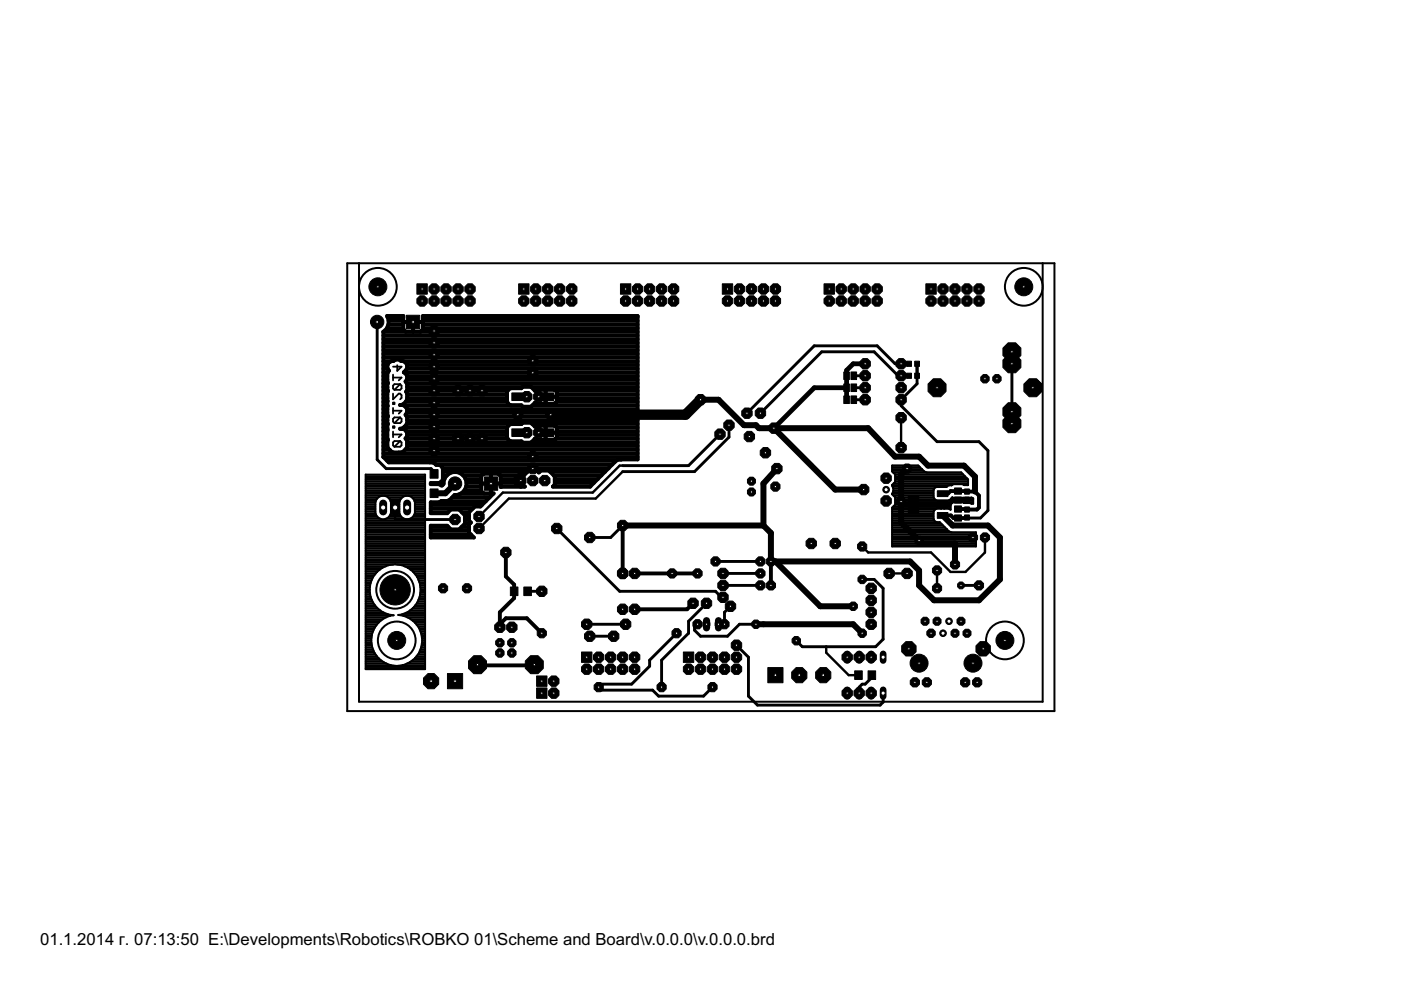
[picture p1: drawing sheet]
<svg xmlns="http://www.w3.org/2000/svg" width="297mm" height="210mm" viewBox="0 0 297 210" stroke-linecap="round" stroke-linejoin="round" font-family="sans-serif">
<defs><g id="words">
<text font-size="4" x="8.5" y="200.4">01.1.2014 г. 07:13:50 E:\Developments\Robotics\ROBKO 01\Scheme and Board\v.0.0.0\v.0.0.0.brd</text>
</g></defs>
<g fill="#000" stroke="#000" stroke-width=".38">
<path d="M83.3 77.7h1.8zM84.2 77.4v1.2zM84.2 78.6l.9-.9zM83.3 93.8v.6zM83.3 94.4l.3 .3zM83.3 91.5v1.2zM83.3 90.7h.3zM83.3 90.4v.3zM83.3 88.8v.6zM83.3 89.4l.3 .3zM83.3 86.5v1.2zM83.3 85.7h.3z"/>
<path d="M83.3 85.4v.3zM83.3 83.5v1.2zM83.3 84.7l1.2-1.2zM83.3 81.8v.6zM83.3 82.4l.3 .3zM83.3 79.4v1.2zM83.6 94.7h1.2zM83.6 93.5l-.3 .3zM83.6 94.7l1.2-1.2zM83.6 90.4v.3zM83.3 90.4h.3zM83.6 89.7h1.2z"/>
<path d="M83.6 88.5l-.3 .3zM83.6 89.7l1.2-1.2zM83.6 85.4v.3zM83.3 85.4h.3zM83.6 82.7h1.2zM83.6 81.4l-.3 .4zM83.6 82.7l1.2-1.3zM84.5 92.7l.6-.6zM85.1 87.1l-.6 .6zM84.5 83.5h.3zM84.5 80.6l.6-.5zM85.1 94.4l-.3 .3z"/>
<path d="M83.6 93.5h1.2zM85.1 89.4l-.3 .3zM83.6 88.5h1.2zM84.8 83.5l.3 .3zM85.1 82.4l-.3 .3zM83.6 81.4h1.2zM85.1 93.8v.6zM84.8 93.5l.3 .3zM83.3 92.1h1.8zM85.1 88.8v.6zM84.8 88.5l.3 .3zM83.3 87.1h1.8z"/>
<path d="M85.1 83.8v.6zM85.1 84.4l-.3 .3zM85.1 81.8v.6zM84.8 81.4l.3 .4zM83.3 80.1h1.8z"/>
</g>
<g fill="#000" stroke="#000" stroke-width=".21">
<path d="M178.9 78.9h1.2v1.6h-1.2zM180.4 78.9h1.2v1.6h-1.2zM192.2 76.6h1.1v1.1h-1.1zM192.2 79.1h1.1v1.1h-1.1zM193.9 76.6h1v1.1h-1zM193.9 79.1h1v1.1h-1zM91.2 99.6h1.7v1.8h-1.7zM108.5 83.3h3.5v1.6h-3.5zM108.5 90.9h3.5v1.6h-3.5zM113.9 83.3h3.5v1.6h-3.5zM113.9 90.9h3.5v1.6h-3.5zM178.9 81.4h1.2v1.6h-1.2z"/>
<path d="M178.9 83.9h1.2v1.7h-1.2zM180.4 81.4h1.2v1.6h-1.2zM180.4 83.9h1.2v1.7h-1.2zM91.2 103.7h1.7v1.8h-1.7zM192.6 105.2h2.2v3.6h-2.2zM198.7 104.1h2.3v1.2h-2.3zM198.7 106.4h2.3v1.2h-2.3zM198.7 108.7h2.3v1.2h-2.3zM202.4 109.2h1.5v1.3h-1.5zM202.4 107.3h1.5v1.3h-1.5zM202.4 105.4h1.5v1.3h-1.5zM202.4 103.5h1.5v1.3h-1.5z"/>
<path d="M204.5 109.2h1v1.1h-1zM204.5 107.5h1v1.1h-1zM204.5 105.4h1v1.1h-1zM204.5 103.7h1v1.1h-1zM108.2 124.5h1.6v1.8h-1.6zM111.1 124.5h1.6v1.8h-1.6zM181.2 142.2h1.6v1.9h-1.6zM184 142.2h1.7v1.9h-1.7z"/>
<circle cx="158.9" cy="92.6" r="1.2"/>
</g>
<g fill="#000" stroke="#000" stroke-width=".61">
<path d="M80 68.3v29.2zM172.6 73.3h13.4zM174.2 74.6h11.1zM181 79.7h2.4zM185.3 74.6l5.1 5.1zM186 73.3l3.8 3.8zM189.8 77.1h1.3zM190.4 79.7h.7zM191.1 79.7h1.6zM194.4 77.1v2.6zM214.5 77.1v10.2zM80 97.5l1.9 1.9z"/>
<path d="M81.9 99.4h9.5zM91.4 99.4l.6 .6zM92 100v.5zM132 100h15.3zM132 98.7h14zM146 98.7l6.7-6.6zM147.3 100l7.3-7.3zM154.6 90.1v2.6zM172.6 73.3l-14.2 14.3zM174.2 74.6l-13 13zM181 82.2h2.4zM181 84.8h2.4z"/>
<path d="M191.1 84.8l3.3-3.4zM191.1 84.8v1.2zM194.4 77.1v4.3zM191.1 86l7.6 7.6zM198.7 93.6h8.9zM207.6 93.6l1.9 1.9zM90.1 110.2h6.4zM118 112.1l13.4 13.3zM125 114h4.5zM129.5 114l2.5-2.6zM151.7 119h9.5zM204.9 109.8h3z"/>
<path d="M207.9 109.8l1.6-1.6zM209.5 95.5v12.7zM111.9 125.4h3zM124.4 132.4h8.3zM125 134.9h5.1zM131.4 125.4h20.3zM137.7 140l5.7-5.7zM140.3 140l5.7-5.7zM146 131.7v2.6zM146 131.7l3.8-3.8zM147.3 133v.6zM147.3 133l.6-.6z"/>
<path d="M147.3 133.6l1.2 1.3zM151.7 125.4l1.3 1.2zM153 126.6h.3zM153.3 121.6h7.9zM153.3 124.1h7.9zM153.6 129.8v2.6zM153.6 129.8l1.3-1.3zM148.5 134.9h5.7zM156.8 132.4l-2.6 2.5zM156.1 136.8l2.6 2.5zM156.8 132.4h5.1zM168.8 135.8l1.3 1.3z"/>
<path d="M170.1 137.1h5.1zM175.2 137.1h10.5zM182.8 122.9h2.5zM185.7 137.1l1.5-1.6zM187.2 124.7v10.8zM185.3 122.9l1.9 1.8zM203.8 124.1h3.8zM126.9 145.7l.7-.6zM127.6 145.1h6.3zM127.6 146.3h10.8zM126.9 145.7l.7 .6zM133.9 145.1l3.8-3.9z"/>
<path d="M137.7 140v1.2zM138.4 146.3l1.2 1.3zM139.6 147.6h9.6zM140.3 140v5.7zM149.2 147.6l1.9-1.9zM158.7 147.6l1.9 1.9zM158.7 139.3v8.3zM160.6 149.5h26zM182.2 145.7v1.3zM182.2 145.7l.6-.6zM182.8 145.1h.6zM183.4 145.1l1.3-1.3z"/>
<path d="M184.7 143.3v.5zM184.7 143.3l.1-.1zM186.6 149.5l.6-.6zM187.2 147v1.9z"/>
</g>
<g fill="#000" stroke="#000" stroke-width=".83">
<path d="M81.3 79.7h.8zM81.3 79h.9zM81.3 78.2h.9zM81.3 77.4h.9zM81.3 76.6h1.6zM81.3 75.8h53.9zM81.3 75h53.9zM81.3 74.3h53.9zM81.3 73.5h53.9zM81.3 72.7h53.9zM81.3 71.9h53.9zM81.3 71.1h53.9z"/>
<path d="M81.3 70.4h53.9zM82 69.6l-.7 .7zM82.4 68.7l-.4 .9zM82 69.6h3.5zM82.1 67h3.4zM82.1 77.5v.5zM82.1 78l.2 .4zM82.1 79.2v1.7zM82.2 67.2h3.3zM82.3 77l-.2 .5zM82.3 78.4l.2 .2zM82.3 78.8l-.2 .4z"/>
<path d="M82.4 68.8h3.1zM82.4 67.8v.9zM82.1 67l.3 .8zM82.4 68h3.1zM82.5 78.6l-.2 .2zM82.7 76.7l-.4 .3zM82.7 76.7l.4-.2zM83.1 76.5h.3zM83.5 76.4l-.1 .1zM83.5 76.4l.5-.2zM84 76.2h.5zM84.5 76.2l.4 .2z"/>
<path d="M84.9 76.4l.1 .1zM85 76.5h.4zM85.5 67v1.3zM85.5 68.3h2.1zM85.5 68.3v1.4zM85.5 69.7v.1zM85.5 69.8l.1 .2zM85.6 76.6h49.6zM85.6 70l.1 .1zM85.6 79l.2-.2zM85.6 79h49.6zM85.7 70.1v.1z"/>
<path d="M85.7 70.2l.2 .1zM85.6 79h.2zM85.8 78.8l.3-.4zM85.4 76.5l.4 .2zM85.9 70.3h.1zM86 70.3h.1zM86.1 70.3h1.5zM85.8 79l.3 .4zM86.3 78l-.2 .4zM85.8 76.7l.3 .3zM86.1 79.4l.2 .2zM86.3 78.2h48.9z"/>
<path d="M86.1 77l.2 .3zM86.3 79.7h48.9zM86.3 77.4h48.9zM86.3 79.6v.2zM86.3 77.5v.5zM86.3 77.3v.2zM87.6 68.3v2zM87.6 70.3h1.4zM87.6 68.3h2.1zM89 70.3h.2zM89.2 70.3h.1zM89.3 70.3l.1-.1z"/>
<path d="M89.4 70.2l.1-.1zM89.6 70l-.1 .1zM89.6 69.8v.2zM89.7 69.7l-.1 .1zM89.7 68.3v1.4zM89.7 67v1.3zM89.7 67h45.5zM89.7 69.6h45.5zM89.7 68.8h45.5zM89.7 68h45.5zM89.7 67.2h45.5zM135.2 67v30.4z"/>
<path d="M191.1 77.1h1.6zM81.3 70.3v26.6zM81.3 96.9h53.9zM81.3 96.1h53.9zM81.3 95.3h1.2zM81.3 94.6h.8zM81.3 93.8h.8zM81.3 93h.8zM81.3 92.2h.8zM81.3 91.4h.8zM81.3 90.7h.8zM81.3 89.9h.9z"/>
<path d="M81.3 89.1h.8zM81.3 88.3h.9zM81.3 87.5h.8zM81.3 86.8h.8zM81.3 86h.8zM81.3 85.2h.8zM81.3 84.4h.8zM81.3 83.6h.8zM81.3 82.8h.9zM81.3 82.1h.8zM81.3 81.3h.9zM81.3 80.5h.8z"/>
<path d="M82.1 97.7h48.5zM82.1 80.9l.2 .3zM82.1 81.5v.6zM82.1 82.1v.5zM82.1 82.6l.2 .3zM82.1 83.2v1.2zM82.1 84.4v.5zM82.1 84.9l.1 .1zM82.1 85.1v.8zM82.1 85.9l.1 .2zM82.1 86.2v1.7zM82.1 87.9l.2 .3z"/>
<path d="M82.1 88.6v.6zM82.1 89.2v.4zM82.1 89.6l.1 .3zM82.1 90.2v.7zM82.1 90.9l.1 .2zM82.1 91.3v1.6zM82.1 92.9l.2 .4zM82.1 93.6v.6zM82.1 94.2v.5zM82.1 94.7l.2 .4zM82.2 85l-.1 .1zM82.2 86.1l-.1 .1z"/>
<path d="M82.2 91.1l-.1 .2zM82.2 89.9l-.1 .3zM82.3 81.2l-.2 .3zM82.3 82.9l-.2 .3zM82.3 88.2l-.2 .4zM82.3 93.3l-.2 .3zM82.3 95.1l.3 .3zM81.3 96.9l1.1 1.1zM82.6 95.4l.4 .3zM83 95.7l.4 .2zM83.4 95.9h1.2zM84.6 95.9h.5z"/>
<path d="M84.8 90.9h.3zM84.8 85.9h.3zM85.1 95.9l.4-.2zM85.1 90.9l.4-.2zM85.1 85.9l.4-.2zM84.8 90.9h.6zM84.8 85.9h.6zM85.5 95.7l.6-.6zM85.5 90.7l.3-.3zM85.5 85.7l.6-.7zM85.6 90.7h21.9zM85.6 86h25z"/>
<path d="M85.4 90.9l.4 .2zM85.8 90.4l.3-.3zM85.4 85.9l.4 .2zM85.9 95.3h49.3zM86 93l.1-.2zM86.1 87.8l-.1 .1zM86 80.9l.1-.2zM86 93h21.6zM86 85.2h21.5zM86.3 94.7l-.2 .4zM86 93l.1 .1zM86.3 92.4l-.2 .4z"/>
<path d="M85.8 91.1l.3 .3zM86.3 89.6l-.2 .5zM86 87.9l.1 .2zM86.3 87.3l-.2 .5zM85.8 86.1l.3 .3zM86.3 84.6l-.2 .4zM86.3 82.6l-.2 .4zM86 80.9l.1 .2zM86.3 80.3l-.2 .4zM86.2 91.4h21.3zM86.2 89.9h24.4zM86.2 88.3h49z"/>
<path d="M86.2 82.8h21.4zM86.1 91.4l.2 .3zM86.1 86.4l.2 .3zM86.3 87.5h48.9zM86.3 81.3h48.9zM86.3 80.5h48.9zM86.3 86.8h48.9zM86.3 94.2v.5zM86.3 94.1v.1zM86.3 93.6v.5zM86.1 93.1l.2 .5zM86.3 91.9v.5z"/>
<path d="M86.3 91.7v.2zM86.3 89v.6zM86.3 88.6v.4zM86.1 88.1l.2 .5zM86.3 86.8v.5zM86.3 86.7v.1zM86.3 84.1v.5zM86.3 83.5v.6zM86.1 83.1l.2 .4zM86.3 82v.6zM86.3 81.5v.5zM86.1 81.1l.2 .4z"/>
<path d="M86.3 79.8v.5zM86.3 94.6h48.9zM86.3 93.8h24.5zM86.3 92.2h21.2zM86.3 89.1h48.9zM86.3 84.4h21.2zM86.3 83.6h21.2zM86.3 82.1h24.5zM82.4 98h8.7zM91.1 98h.6zM91.7 98l.4 .2zM92.4 98.5h37.4z"/>
<path d="M92.1 98.2l.4 .4zM92.5 98.6h.6zM93.1 98.6l.4 .1zM93.5 98.7l.2 .3zM93.8 99.3h35.3zM93.7 99l.2 .4zM107.5 90.7v2zM107.5 92.7l.2 .4zM107.5 83.1v2zM107.5 85.1l.2 .4zM107.7 93.1l.2 .3zM107.7 90.4l-.2 .3z"/>
<path d="M107.7 82.7l-.2 .4zM107.7 85.5l.2 .3zM107.9 93.4l.4 .2zM107.7 90.4l.2-.3zM107.7 82.7l.2-.2zM107.9 85.8l.4 .1zM108.3 93.6h2.2zM107.9 90.1l.4-.2zM107.9 82.5l.4-.2zM108.3 85.9h2.2zM110.5 93.6l.3 .3zM108.3 89.9h2.2z"/>
<path d="M108.3 82.3h2.2zM110.5 85.9l.3 .3zM110.8 93.9h1.8zM110.5 89.9l.3-.3zM110.8 82l-.3 .3zM110.8 86.2h1.8zM112.1 99.8l-1.1 1zM113.4 93l-.8 .9zM110.8 89.6h1.8zM110.8 82h1.8zM113.4 85.4l-.8 .8zM112.6 82.1h22.6z"/>
<path d="M112.6 93.8h22.6zM112.8 89.9h22.4zM112.8 86h22.4zM112.6 89.6l.8 .9zM112.6 82l.8 .9zM113.5 93l.1 .1zM113.5 85.4l.1 .1zM113.6 93.1l.1 .1zM113.5 90.4h.1zM113.5 82.8l.1-.1zM113.6 85.5l.1 .1zM113.7 93.2h.2z"/>
<path d="M113.6 90.4l.1-.1zM113.6 82.7h.1zM113.7 85.6h.2zM113.8 84.1h1.9zM113.8 91.7h1.9zM112.1 99.8h1.8zM113.9 93.2h1.8zM113.7 90.3h.2zM113.7 82.7h.2zM113.9 85.6h1.8zM114.6 99.8l-.4 .4zM115.7 91.7v1.5z"/>
<path d="M115.7 93.2h1.8zM115.7 91.7h2.4zM115.7 90.3v1.4zM113.9 90.3h1.8zM115.7 84.1v1.5zM115.7 85.6h1.8zM115.7 84.1h2.4zM115.7 82.7v1.4zM113.9 82.7h1.8zM114.6 99.8h1.8zM117.5 93.2h.1zM115.7 90.3h1.8z"/>
<path d="M117.5 85.6h.1zM115.7 82.7h1.8zM117.6 93.2l.1-.1zM117.5 90.3h.1zM117.6 85.6l.1-.1zM117.5 82.7h.1zM117.7 93.1l.1-.1zM117.6 90.3l.1 .1zM117.7 85.5l.1-.1zM117.6 82.7h.1zM117.8 93h.1zM117.7 90.4h.1z"/>
<path d="M117.8 85.4l.1-.1zM117.7 82.7l.1 .1zM117.9 82.8h17.3zM117.9 93h17.3zM118 92.9l-.1 .1zM117.8 90.4l.1 .1zM118 85.2l-.1 .1zM117.8 82.8l.1 .1zM118.1 92.7l-.1 .2zM117.9 90.5l.1 .1zM118.1 85.1l-.1 .1zM117.9 82.9l.1 .1z"/>
<path d="M118 90.7h17.2zM118 85.2h17.2zM118.1 92.6v.1zM118 90.6l.1 .1zM118.1 85v.1zM118 83l.1 .1zM118.1 91.7v.9zM118.1 90.9v.8zM118.1 90.7v.2zM118.1 84.1v.9zM118.1 83.2v.9zM118.1 83.1v.1z"/>
<path d="M118.1 92.2h17.1zM118.1 91.4h17.1zM118.1 84.4h17.1zM118.1 83.6h17.1zM130.3 98l-5.2 5.2zM130.7 97.6l-.4 .4zM130.7 97.6l.4-.1zM131.1 97.5h.5zM131.6 97.5l.2-.1zM131.8 97.4h3.4zM91.3 102.4v.3zM91.3 102.4h1.8z"/>
<path d="M91.3 111.5v2.5zM91.3 111.5h3.5zM91.3 106.5v2.3zM91.3 106.5h1.8zM91.3 113.3h8.5zM91.3 112.5h8.1zM91.3 111.7h3.8zM91.3 108.6h3.7zM91.3 107.8h8.9zM91.3 107.1h10.9zM91.3 102.7h1.8zM93.1 102.4l.4-.2z"/>
<path d="M93.1 106.5l.4-.2zM93.2 102.4h.8zM93.1 102.7l.4 .1zM93.5 102.2l.2-.2zM93.5 106.3l.1-.1zM93.5 106.3h9.5zM93.5 102.8l.1 .1zM93.6 106.2h.5zM93.6 102.9h.1zM93.9 101.6l-.2 .4zM93.9 99.4v2.2zM93.9 101.6h.3z"/>
<path d="M93.9 100.8h.9zM93.9 100h18zM94 102v.6zM94 102.6l-.3 .3zM94.1 106.2h.6zM94.4 101.2l-.4 .8zM94.7 106.2l.7-.2zM94.8 111.5l.8 .7zM91.3 108.8h3.5zM95.1 100.5l-.7 .7zM96.4 104.9l-1 1.1zM95.6 112.2h1.7z"/>
<path d="M95.6 108l-.8 .8zM95.8 105.5h8zM95.1 100.5l.9-.4zM96.4 104.9h.5zM96 100.1h.9zM96.9 104.9l1-.3zM97.3 112.2l1.3-1.2zM95.6 108h1.7zM97.5 104.7h7.1zM96.9 100.1l1 .4zM97.9 104.6l.6-.7zM97.9 111.7h1.5z"/>
<path d="M97.9 108.6h1.6zM98.2 100.8h3.9zM98.5 103.9h3.5zM97.9 100.5l.6 .7zM98.9 103l-.4 .9zM98.6 109.3v1.7zM97.3 108l1.3 1.3zM98.6 111h1.1zM98.6 110.2h.8zM98.6 109.4h.8zM98.7 101.6h3.3zM98.8 103.1h3.2z"/>
<path d="M98.9 102v1zM98.5 101.2l.4 .8zM98.9 102.4h3.1zM99.4 108.6v1.8zM99.4 110.4l.4 .4zM99.4 111.2v1.7zM99.4 112.9l1.1 1.1zM99.4 111.2l.4-.4zM91.3 114h9.2zM100.7 107.4l-1.3 1.2zM100.7 107.4h1.2zM102 101v1.5z"/>
<path d="M102 102.5h2.1zM102 102.5v1.5zM102 104v.1zM102 100.9v.1zM102 104.1l.1 .1zM102.1 100.8l-.1 .1zM102.1 104.2l.1 .2zM102.2 100.7l-.1 .1zM102.2 104.4l.1 .1zM102.3 100.6l-.1 .1zM102.3 104.5h.1zM102.3 100.6l.1-.1z"/>
<path d="M102.4 104.5l.1 .1zM102.4 100.5h.1zM102.5 104.6h.1zM102.5 100.5h.1zM102.6 104.6h1.5zM104.1 100.5v2zM102.6 100.5h1.5zM104.1 102.5v2.1zM104.1 102.5h2.1zM104.1 104.6h.6zM101.9 107.4l2.8-2.8zM104.1 100.5h1.5z"/>
<path d="M105.6 100.5h.1zM105.7 100.5h.1zM105.8 100.5l.1 .1zM105.9 100.6l.1 .1zM106 100.7l.1 .1zM106.1 100.8h3.8zM106.1 100.8v.1zM106.2 102.5v.8zM106.2 101v1.5zM106.1 100.9l.1 .1zM106.2 103.1h5.1zM106.2 102.4h3.1z"/>
<path d="M106.2 101.6h3.1zM106.2 103.3l.2-.1zM109.2 101.9h1.2zM109.2 102v.2zM109.2 101.6v.2zM109.2 102.2l.1 .2zM109.3 101.4l-.1 .2zM109.3 102.4l.1 .1zM109.4 101.3l-.1 .1zM109.4 102.5l.1 .2zM109.5 101.1l-.1 .2zM109.5 102.7l.1 .1z"/>
<path d="M109.5 101.1l.1-.1zM109.6 102.8l.2 .1zM109.6 101l.2-.1zM109.8 102.9l.2 .1zM109.8 100.9l.2-.1zM110 103l.2 .1zM110 100.8l.2-.1zM110.2 103.1h.1zM110.2 100.7h.1zM110.4 101.9h.5zM110.4 100.7v1.2zM110.4 101.9v1.2z"/>
<path d="M110.5 103.1h.2zM110.5 100.7h.2zM110.7 103.1l.2-.1zM110.7 100.7l.2 .1zM110.9 103h.1zM110.9 100.8h.1zM111 103l.3 .2zM106.4 103.2h4.9zM114.1 100h.3zM113.9 99.8l.3 .4zM116.6 100h11.7zM117.2 103.2l.4-.4z"/>
<path d="M117.2 103.1h8zM117.4 100.8h10.1zM117.6 101v1.8zM116.4 99.8l1.2 1.2zM117.6 102.4h8.3zM117.6 101.6h9.1zM117.2 103.2h7.9zM132 111.4v10.2zM163.4 119v5.1zM199.9 109.3h1.7zM199.9 107h1.3zM199.9 104.7h1.1z"/>
<path d="M201.2 107l1-1zM201.5 104.1l-.5 .6zM201.6 109.3l.6 .5zM202.2 109.8h.9zM202.2 106h.9zM203.1 109.8h1.8zM203.1 106l.1-.1zM201.5 104.1h1.6zM203.2 105.9h1.8zM204.9 109.8l.1-.1zM203.1 104.1h1.8zM203.1 107.9h1.8z"/>
<path d="M204.9 104.1l.1 .1zM204.9 107.9l.1 .1zM205 104.2h1.7zM206.7 104.2l.9 .9zM205 108h2.1zM207.6 107.6l-.5 .4zM207.6 105.1v2.5zM106 132.4v.6zM106 129.8v2.6zM106 129.8l3-3zM107.3 131.1l-1.3 1.3zM107.3 117.1v5.1z"/>
<path d="M109 125.4v1.4zM109 124v1.4zM107.3 122.2l1.7 1.8zM107.3 131.1h4.4zM111.7 131.1l3.2 3.2zM134.6 121.6h7.9zM134.6 129.2h11.1zM142.5 121.6h5.4zM145.7 129.2l1.2-1.3zM101.2 141.1h12.1z"/>
</g>
<g fill="#000" stroke="#000" stroke-width="1.3">
<path d="M110.3 84.1h1.4zM110.3 91.7h1.4zM114.2 91.7h1.5zM114.2 84.1h1.5zM148.5 84.8h3.8zM152.3 84.8l5.4 5.3zM157.7 90.1h2.6zM160.3 90.1l.6 .7zM160.9 90.8h3.2zM164.1 90.8l13 13zM164.1 90.8h20zM184.1 90.8l5.7 6z"/>
<path d="M189.8 96.8h5.1zM194.9 96.8l1.9 1.9zM196.8 98.7h7.6zM204.4 98.7l2.3 2.3zM92 104.6h2.4zM94.4 104.6l2.1-2.1zM132 111.4h29.9zM161.9 111.4l1.5 1.6zM161.9 102.5v8.9zM164.7 99.4l-2.8 3.1zM163.4 113v6zM163.4 119h1z"/>
<path d="M164.4 119h28.6zM164.4 119l9.5 9.5zM177.1 103.8h6zM191.1 100.6v5.7zM191.1 100.6l1.2-1.2zM191.1 106.3v4.5zM191.1 107h2.6zM193 119l1.9 1.9zM193.7 107h6.2zM191.1 110.8l4.4 4.4zM199.9 109.3l2.1 2.1zM202.5 115.2v4.5z"/>
<path d="M195.5 115.2h7zM206.7 101v3.2zM202 111.4h7.5zM209.5 111.4l2.5 2.6zM160.3 132.4h1.6zM173.9 128.5h7zM161.9 132.4h19zM180.9 132.4l1.9 1.9zM194.9 124.1l3.1 3.2zM194.9 120.9v3.2zM198 127.3h9.6zM207.6 127.3l4.4-4.4z"/>
<path d="M212 114v8.9z"/>
</g>
<g fill="#000" stroke="#000" stroke-width=".51">
<path d="M131.4 98.7h.6zM191.1 88.6v6.3zM83.8 110.2h6.3zM83.8 107.6v2.6zM107.9 105.7l-6.3 6.4zM106.6 104.4l-5 5.1zM106.6 104.4h19.1zM107.9 105.7h18.4zM131.4 98.7l-5.7 5.7zM132 100l-5.7 5.7zM182.8 115.9l1.3 1.2zM184.1 117.1h13.3z"/>
<path d="M191.1 106.3v.7zM197.4 117.1l4.1 4.2zM208.8 114v3.1zM152.3 132.4h1.3zM175.2 138.4l4.7 4.8zM175.2 137.1v1.3zM188.5 121.6h3.8zM198.7 120.9v3.8zM201.5 121.3h3.2zM204.7 121.3l4.1-4.2zM179.9 143.2h2.1z"/>
</g>
<g fill="#000" stroke="#000" stroke-width=".42">
<path d="M189.1 98.7v1.3zM189.1 98.7h5.6zM189.1 99.8h6.7zM189.1 99.5h6.4zM189.1 99.1h6zM194.7 98.7l.8 .8zM195.5 99.5l.4 .4zM195.9 99.9l.6 .3zM77.5 100.6h12.6zM77.5 119.7h5.9zM77.5 119.3h12.6zM77.5 118.9h12.6z"/>
<path d="M77.5 118.6h12.6zM77.5 118.2h12.6zM77.5 117.8h12.6zM77.5 117.5h12.6zM77.5 117.1h12.6zM77.5 116.7h12.6zM77.5 116.3h12.6zM77.5 116h12.6zM77.5 115.6h12.6zM77.5 115.2h12.6zM77.5 114.8h12.6zM77.5 114.4h12.6z"/>
<path d="M77.5 114.1h12.6zM77.5 113.7h12.6zM77.5 113.3h12.6zM77.5 112.9h12.6zM77.5 112.6h12.6zM77.5 112.2h12.6zM77.5 111.8h12.6zM77.5 111.4h12.6zM77.5 111.1h12.6zM77.5 110.7h12.6zM77.5 110.3h12.6zM77.5 110h3.1z"/>
<path d="M77.5 109.6h2.5zM77.5 109.2h2.3zM77.5 108.8h2.1zM77.5 108.5h2.1zM77.5 108.1h2.1zM77.5 107.7h2.1zM77.5 107.3h2.1zM77.5 107h2.1zM77.5 106.6h2.1zM77.5 106.2h2.2zM77.5 105.8h2.3zM77.5 105.5h2.7z"/>
<path d="M77.5 105.1h12.6zM77.5 104.7h12.6zM77.5 104.3h12.6zM77.5 104h12.6zM77.5 103.6h12.6zM77.5 103.2h12.6zM77.5 102.8h12.6zM77.5 102.5h12.6zM77.5 102.1h12.6zM77.5 101.7h12.6zM77.5 101.3h12.6zM77.5 101h12.6z"/>
<path d="M79.6 106.4v2.4zM79.6 108.8l.2 .6zM79.8 105.8l-.2 .6zM79.8 109.4l.5 .5zM80.3 105.4l-.5 .4zM80.3 109.9l.6 .2zM80.3 105.4l.6-.3zM80.9 110.1h.7zM80.9 105.1h.7zM81.6 110.1l.6-.2zM81.9 110h3.7zM81.6 105.1l.6 .3z"/>
<path d="M82.2 109.9l.4-.5zM82.3 105.5h3zM81.1 120.4l1.3-.6zM82.4 109.6h2.7zM82.2 105.4l.4 .4zM82.9 108.8l-.3 .6zM82.6 105.8h2.3zM82.7 109.2h2.1zM82.8 106.2h2zM82.9 108.8h1.8zM82.9 106.4v2.4zM82.6 105.8l.3 .6z"/>
<path d="M82.9 108.5h1.8zM82.9 108.1h1.8zM82.9 107.7h1.8zM82.9 107.3h1.8zM82.9 107h1.8zM82.9 106.6h1.8zM82.4 119.8l1.4-.2zM84.1 119.7h6zM84.7 106.4v2.4zM84.7 108.8l.2 .6zM84.9 105.8l-.2 .6zM84.9 109.4l.5 .5z"/>
<path d="M83.8 119.6l1.4 .2zM85.4 105.4l-.5 .4zM85.4 109.9l.6 .2zM85.4 105.4l.6-.3zM86 110.1h.6zM86 105.1h.6zM86.6 110.1l.6-.2zM87 110h3.1zM86.6 105.1l.6 .3zM87.2 109.9l.5-.5zM87.3 105.5h2.8zM87.5 109.6h2.6z"/>
<path d="M87.2 105.4l.5 .4zM88 108.8l-.3 .6zM87.7 105.8h2.4zM87.8 109.2h2.3zM87.9 106.2h2.2zM87.9 108.8h2.2zM88 106.4v2.4zM87.7 105.8l.3 .6zM88 108.5h2.1zM88 108.1h2.1zM88 107.7h2.1zM88 107.3h2.1z"/>
<path d="M88 107h2.1zM88 106.6h2.1zM90.1 100.6v41.3zM189.1 107.6v8.3zM189.1 107.6l.7-.6zM189.1 102.8v.2zM189.1 102.8l.7-.6zM189.1 115.6h17.8zM189.1 115.2h17.8zM189.1 114.8h17.8zM189.1 114.4h17.8zM189.1 114.1h17.8z"/>
<path d="M189.1 113.7h17.8zM189.1 113.3h17.8zM189.1 112.9h17.8zM189.1 112.6h12zM189.1 112.2h11.6zM189.1 111.8h11.3zM189.1 111.4h10.9zM189.1 111.1h10.5zM189.1 110.7h9.5zM189.1 110.3h9zM189.1 110h8.8zM189.1 109.6h8.8z"/>
<path d="M189.1 109.2h8.8zM189.1 108.8h8.8zM189.1 108.5h8.9zM189.1 108.1h9.1zM189.1 107.7h12.4zM189.1 104.7h8.8zM189.1 102.8h12.7zM189.4 104.1l-.2 .6zM189.3 103.2h11.4zM189.3 104.3h8.6zM189.4 103.5v.6zM189.2 103l.2 .5z"/>
<path d="M189.4 104h8.5zM189.4 103.6h8.7zM189.4 100.2h14.4zM189.4 107.3h12.1zM189.4 105.1h8.5zM189.5 102.5h15.8zM189.8 105.4v1.6zM189.1 104.8l.7 .6zM189.8 100.6v1.6zM189.1 100l.7 .6zM189.8 107h11.8zM189.8 106.6h12.1z"/>
<path d="M189.8 106.2h16.5zM189.8 105.8h8.4zM189.8 105.5h8.2zM189.8 102.1h15.5zM189.8 101.7h15.5zM189.8 101.3h15.2zM189.8 101h14.8zM189.8 100.6h14.4zM196.5 100.2h7.3zM197.9 103.9v1.5zM197.9 105.4l.2 .3zM197.9 108.5v1.5z"/>
<path d="M197.9 110l.2 .4zM198.1 103.6l-.2 .3zM198.1 105.7l.2 .3zM198.1 108.2l-.2 .3zM198.1 110.4l.2 .2zM198.3 103.4l-.2 .2zM198.3 106l.3 .1zM198.1 108.2l.2-.2zM198.3 110.6l.3 .1zM198.3 103.4l.3-.1zM198.6 106.1h2.5zM198.3 108l.3-.1z"/>
<path d="M198.6 110.7h.6zM199.2 110.7l1.6 1.5zM198.6 107.9h.9zM199.6 107.8h.6zM198.6 103.3h2.1zM200.8 112.2l.4 .4zM200.8 103.1l-.1 .2zM201.1 106.1l.3-.1zM200.2 107.9h.9zM201.2 112.6l.5 .3zM200.8 103.1l.5-.2zM201.4 106l.3-.3z"/>
<path d="M201.1 107.9l.3 .1zM201.5 107.1v1zM201.6 105.8h4.7zM201.7 106.8l-.2 .3zM201.7 105.7l.2-.2zM201.7 112.9h5.2zM201.3 102.9h.5zM201.8 102.9l.1-.1zM201.9 105.5l.3 .1zM201.7 106.8l.2-.2zM201.9 102.8l.3-.1zM202.2 105.6h1.8z"/>
<path d="M201.9 106.6l.3-.1zM203.8 100.2l1.5 1.4zM202.2 102.7h1.8zM204 105.6l.2-.1zM202.2 106.5h1.8zM204.2 105.5l.2 .1zM204 106.5l.3 .1zM204 102.7l.3 .1zM204.3 106.6h2zM204.4 105.6h1.3zM204.4 102.8h.9zM205.3 101.6v1.2z"/>
<path d="M205.7 105.6l.3-.1zM204.4 106.7h1.3zM206 105.5l.3 .1zM205.7 106.7l.3 .1zM206.3 105.6v1.2zM206 106.8h.3zM206.9 112.9v3zM189.1 115.9h17.8zM77.5 139.9h3.2zM77.5 139.5h2.7zM77.5 139.2h2.4zM77.5 138.8h2.2z"/>
<path d="M77.5 138.4h1.9zM77.5 138h1.7zM77.5 137.7h1.6zM77.5 137.3h1.4zM77.5 136.9h1.3zM77.5 136.5h1.3zM77.5 136.2h1.2zM77.5 135.8h1.2zM77.5 135.4h1.2zM77.5 135h1.3zM77.5 134.7h1.3zM77.5 134.3h1.4z"/>
<path d="M77.5 133.9h1.6zM77.5 133.5h1.7zM77.5 133.2h1.9zM77.5 132.8h2.1zM77.5 132.4h2.4zM77.5 132h2.7zM77.5 131.7h3.1zM77.5 131.3h3.6zM77.5 130.9h4.3zM77.5 130.6h5.2zM77.5 130.2h4.6zM77.5 129.8h3.7z"/>
<path d="M77.5 129.4h3.1zM77.5 129.1h2.6zM77.5 128.7h2.3zM77.5 128.3h2zM77.5 127.9h1.7zM77.5 127.6h1.5zM77.5 127.2h1.3zM77.5 126.8h1.2zM77.5 126.4h1zM77.5 126h1zM77.5 125.7h.9zM77.5 125.3h.9z"/>
<path d="M77.5 124.9h.9zM77.5 124.6h.9zM77.5 124.2h1zM77.5 123.8h1zM77.5 123.4h1.1zM77.5 123.1h1.3zM77.5 122.7h1.5zM77.5 122.3h1.6zM77.5 121.9h1.9zM77.5 121.6h2.2zM77.5 121.2h2.5zM77.5 120.8h3z"/>
<path d="M77.5 120.4h3.5zM77.5 120.1h4.3zM78.4 125.1l.1 1.4zM78.5 123.7l-.1 1.4zM78.5 126.5l.6 1.3zM78.7 135.8l.2 1.4zM78.9 134.4l-.2 1.4zM78.9 137.2l.5 1.3zM79.1 122.3l-.6 1.4zM79.1 127.8l.8 1.1zM79.4 133.1l-.5 1.3zM79.4 138.5l.9 1.1z"/>
<path d="M79.9 121.2l-.8 1.1zM79.9 128.9l1.2 .9zM80.3 132l-.9 1.1zM80.3 139.6l1.1 .9zM79.9 121.2l1.2-.8zM81.1 129.8l1.3 .5zM80.3 132l1.1-.9zM82.4 130.3l1.1 .2zM81.4 131.1l1.3-.6zM82.7 130.5h.8zM84.4 130.4l.8-.1zM85.2 130.3l1.3-.5z"/>
<path d="M85.5 130.2h4.6zM84.4 130.4l1.1 .1zM85.5 130.6h4.6zM85.7 120.1h4.4zM86.4 129.8h3.7zM86.4 130.9h3.7zM85.2 119.8l1.3 .6zM86.5 129.8l1.1-.9zM86.6 120.4h3.5zM85.5 130.5l1.3 .6zM86.9 129.4h3.2zM87.1 120.8h3z"/>
<path d="M87.1 131.3h3zM87.4 129.1h2.7zM87.5 139.9h2.6zM87.5 121.2h2.6zM87.6 131.7h2.5zM86.5 120.4l1.1 .8zM88.5 127.8l-.9 1.1zM87.8 128.7h2.3zM87.9 121.6h2.2zM88.8 138.5l-.9 1.1zM86.8 131.1l1.1 .9zM88 139.5h2.1z"/>
<path d="M88 132h2.1zM88.1 128.3h2zM88.2 121.9h1.9zM88.3 139.2h1.8zM88.3 132.4h1.8zM88.3 127.9h1.8zM88.4 122.3h1.7zM87.6 121.2l.9 1.1zM89 126.5l-.5 1.3zM88.6 127.6h1.5zM88.6 138.8h1.5zM88.6 132.8h1.5z"/>
<path d="M88.6 122.7h1.5zM88.7 127.2h1.4zM88.8 123.1h1.3zM89.3 137.2l-.5 1.3zM87.9 132l.9 1.1zM88.8 138.4h1.3zM88.9 133.2h1.2zM88.9 126.8h1.2zM88.9 123.4h1.2zM89 138h1.1zM89.2 125.1l-.2 1.4zM88.5 122.3l.5 1.4z"/>
<path d="M89 133.5h1.1zM89 126.4h1.1zM89 123.8h1.1zM89.1 126h1zM89.1 124.2h1zM89.1 125.7h1zM89.1 124.6h1zM89.2 137.7h.9zM89.2 133.9h.9zM89.2 125.3h.9zM89.2 124.9h.9zM89 123.7l.2 1.4z"/>
<path d="M89.3 137.3h.8zM89.3 134.3h.8zM89.5 135.8l-.2 1.4zM88.8 133.1l.5 1.3zM89.4 136.9h.7zM89.4 134.7h.7zM89.4 136.5h.7zM89.4 135h.7zM89.5 136.2h.6zM89.5 135.4h.6zM89.3 134.4l.2 1.4zM89.5 135.8h.6z"/>
<path d="M77.5 100.6v41.3zM77.5 141.8h12.6zM77.5 141.4h12.6zM77.5 141h5.4zM77.5 140.7h4.4zM77.5 140.3h3.7zM81.4 140.5l1.3 .5zM82.7 141l1.4 .2zM84.1 141.2l1.4-.2zM85.3 141h4.8zM85.5 141l1.3-.5zM86.4 140.7h3.7z"/>
<path d="M86.8 140.5l1.1-.9zM87.1 140.3h3zM77.5 141.9h12.6z"/>
</g>
<path d="M179.5 78.5v1.2zM179.5 78.5l1.4-1.4zM180.9 77.1h2.5zM172.6 82.2l-8.5 8.6zM172.6 82.2h6.9zM179.5 82.2v2.6zM179.5 79.7v2.5z" fill="#000" stroke="#000" stroke-width="1"/>
<path d="M116.8 87.9h28.6zM148.5 84.8l-3.1 3.1z" fill="#000" stroke="#000" stroke-width="2.2"/>
<circle cx="158.9" cy="92.6" r=".25" fill="#fff" stroke="#000" stroke-width=".21"/>
<circle cx="162.3" cy="96" r="1.2" fill="#000" stroke="#000" stroke-width=".21"/>
<circle cx="162.3" cy="96" r=".25" fill="#fff" stroke="#000" stroke-width=".21"/>
<path d="M179.6 138.6v1.4z" fill="#000" stroke="#000" stroke-width="1.4"/>
<circle cx="179.6" cy="139.3" r=".44" fill="#fff" stroke="#000" stroke-width=".21"/>
<path d="M182.2 138.6v1.4z" fill="#000" stroke="#000" stroke-width="1.4"/>
<circle cx="182.2" cy="139.3" r=".44" fill="#fff" stroke="#000" stroke-width=".21"/>
<path d="M182.2 146.3v1.4z" fill="#000" stroke="#000" stroke-width="1.4"/>
<circle cx="182.2" cy="147" r=".44" fill="#fff" stroke="#000" stroke-width=".21"/>
<path d="M179.6 146.3v1.4z" fill="#000" stroke="#000" stroke-width="1.4"/>
<circle cx="179.6" cy="147" r=".44" fill="#fff" stroke="#000" stroke-width=".21"/>
<path d="M184.7 138.6v1.4z" fill="#000" stroke="#000" stroke-width="1.4"/>
<circle cx="184.7" cy="139.3" r=".44" fill="#fff" stroke="#000" stroke-width=".21"/>
<path d="M187.2 138.6v1.4z" fill="#000" stroke="#000" stroke-width="1.4"/>
<circle cx="187.2" cy="139.3" r=".44" fill="#fff" stroke="#000" stroke-width=".21"/>
<path d="M184.7 146.3v1.4z" fill="#000" stroke="#000" stroke-width="1.4"/>
<circle cx="184.7" cy="147" r=".44" fill="#fff" stroke="#000" stroke-width=".21"/>
<path d="M187.2 146.3v1.4z" fill="#000" stroke="#000" stroke-width="1.4"/>
<circle cx="187.2" cy="147" r=".44" fill="#fff" stroke="#000" stroke-width=".21"/>
<path d="M162.8 141.5h3.2v3.3h-3.2z" fill="#000" stroke="#000" stroke-width=".21"/>
<circle cx="164.4" cy="143.2" r=".3" fill="#fff" stroke="#000" stroke-width=".21"/>
<circle cx="169.5" cy="143.2" r="1.74" fill="#000" stroke="#000" stroke-width=".21"/>
<circle cx="169.5" cy="143.2" r=".3" fill="#fff" stroke="#000" stroke-width=".21"/>
<circle cx="174.5" cy="143.2" r="1.74" fill="#000" stroke="#000" stroke-width=".21"/>
<circle cx="174.5" cy="143.2" r=".3" fill="#fff" stroke="#000" stroke-width=".21"/>
<path d="M123.3 138.2h2.2v2.2h-2.2z" fill="#000" stroke="#000" stroke-width=".21"/>
<circle cx="124.4" cy="139.3" r=".25" fill="#fff" stroke="#000" stroke-width=".21"/>
<circle cx="124.4" cy="141.9" r="1.2" fill="#000" stroke="#000" stroke-width=".21"/>
<circle cx="124.4" cy="141.9" r=".25" fill="#fff" stroke="#000" stroke-width=".21"/>
<circle cx="126.9" cy="139.3" r="1.2" fill="#000" stroke="#000" stroke-width=".21"/>
<circle cx="126.9" cy="139.3" r=".25" fill="#fff" stroke="#000" stroke-width=".21"/>
<circle cx="126.9" cy="141.9" r="1.2" fill="#000" stroke="#000" stroke-width=".21"/>
<circle cx="126.9" cy="141.9" r=".25" fill="#fff" stroke="#000" stroke-width=".21"/>
<circle cx="129.5" cy="139.3" r="1.2" fill="#000" stroke="#000" stroke-width=".21"/>
<circle cx="129.5" cy="139.3" r=".25" fill="#fff" stroke="#000" stroke-width=".21"/>
<circle cx="129.5" cy="141.9" r="1.2" fill="#000" stroke="#000" stroke-width=".21"/>
<circle cx="129.5" cy="141.9" r=".25" fill="#fff" stroke="#000" stroke-width=".21"/>
<circle cx="132" cy="139.3" r="1.2" fill="#000" stroke="#000" stroke-width=".21"/>
<circle cx="132" cy="139.3" r=".25" fill="#fff" stroke="#000" stroke-width=".21"/>
<circle cx="132" cy="141.9" r="1.2" fill="#000" stroke="#000" stroke-width=".21"/>
<circle cx="132" cy="141.9" r=".25" fill="#fff" stroke="#000" stroke-width=".21"/>
<circle cx="134.6" cy="139.3" r="1.2" fill="#000" stroke="#000" stroke-width=".21"/>
<circle cx="134.6" cy="139.3" r=".25" fill="#fff" stroke="#000" stroke-width=".21"/>
<circle cx="134.6" cy="141.9" r="1.2" fill="#000" stroke="#000" stroke-width=".21"/>
<circle cx="134.6" cy="141.9" r=".25" fill="#fff" stroke="#000" stroke-width=".21"/>
<circle cx="93.9" cy="124.7" r=".83" fill="#000" stroke="#000" stroke-width=".21"/>
<circle cx="93.9" cy="124.7" r=".51" fill="#fff" stroke="#000" stroke-width=".21"/>
<circle cx="99" cy="124.7" r=".83" fill="#000" stroke="#000" stroke-width=".21"/>
<circle cx="99" cy="124.7" r=".51" fill="#fff" stroke="#000" stroke-width=".21"/>
<circle cx="108.5" cy="133" r=".83" fill="#000" stroke="#000" stroke-width=".21"/>
<circle cx="108.5" cy="133" r=".51" fill="#fff" stroke="#000" stroke-width=".21"/>
<circle cx="106" cy="133" r=".83" fill="#000" stroke="#000" stroke-width=".21"/>
<circle cx="106" cy="133" r=".51" fill="#fff" stroke="#000" stroke-width=".21"/>
<path d="M113.8 145.9h2.2v2.2h-2.2z" fill="#000" stroke="#000" stroke-width=".21"/>
<circle cx="114.9" cy="147" r=".25" fill="#fff" stroke="#000" stroke-width=".21"/>
<circle cx="117.4" cy="147" r="1.2" fill="#000" stroke="#000" stroke-width=".21"/>
<circle cx="117.4" cy="147" r=".25" fill="#fff" stroke="#000" stroke-width=".21"/>
<path d="M113.8 143.3h2.2v2.2h-2.2z" fill="#000" stroke="#000" stroke-width=".21"/>
<circle cx="114.9" cy="144.4" r=".25" fill="#fff" stroke="#000" stroke-width=".21"/>
<circle cx="117.4" cy="144.4" r="1.2" fill="#000" stroke="#000" stroke-width=".21"/>
<circle cx="117.4" cy="144.4" r=".25" fill="#fff" stroke="#000" stroke-width=".21"/>
<circle cx="113.3" cy="141.1" r="1.65" fill="#000" stroke="#000" stroke-width=".21"/>
<circle cx="113.3" cy="141.1" r="1.14" fill="#fff" stroke="#000" stroke-width=".21"/>
<circle cx="101.2" cy="141.1" r="1.65" fill="#000" stroke="#000" stroke-width=".21"/>
<circle cx="101.2" cy="141.1" r="1.14" fill="#fff" stroke="#000" stroke-width=".21"/>
<circle cx="108.5" cy="136.4" r=".72" fill="#000" stroke="#000" stroke-width=".21"/>
<circle cx="108.5" cy="136.4" r=".47" fill="#fff" stroke="#000" stroke-width=".21"/>
<circle cx="108.5" cy="138.4" r=".72" fill="#000" stroke="#000" stroke-width=".21"/>
<circle cx="108.5" cy="138.4" r=".47" fill="#fff" stroke="#000" stroke-width=".21"/>
<circle cx="106" cy="136.4" r=".72" fill="#000" stroke="#000" stroke-width=".21"/>
<circle cx="106" cy="136.4" r=".47" fill="#fff" stroke="#000" stroke-width=".21"/>
<circle cx="106" cy="138.4" r=".72" fill="#000" stroke="#000" stroke-width=".21"/>
<circle cx="106" cy="138.4" r=".47" fill="#fff" stroke="#000" stroke-width=".21"/>
<path d="M94.9 142.8h3.2v3.2h-3.2z" fill="#000" stroke="#000" stroke-width=".21"/>
<circle cx="96.5" cy="144.4" r=".3" fill="#fff" stroke="#000" stroke-width=".21"/>
<circle cx="91.4" cy="144.4" r="1.74" fill="#000" stroke="#000" stroke-width=".21"/>
<circle cx="91.4" cy="144.4" r=".3" fill="#fff" stroke="#000" stroke-width=".21"/>
<path d="M88.4 60.2h2.2v2.2h-2.2z" fill="#000" stroke="#000" stroke-width=".21"/>
<circle cx="89.5" cy="61.3" r=".25" fill="#fff" stroke="#000" stroke-width=".21"/>
<circle cx="89.5" cy="63.8" r="1.2" fill="#000" stroke="#000" stroke-width=".21"/>
<circle cx="89.5" cy="63.8" r=".25" fill="#fff" stroke="#000" stroke-width=".21"/>
<circle cx="92" cy="61.3" r="1.2" fill="#000" stroke="#000" stroke-width=".21"/>
<circle cx="92" cy="61.3" r=".25" fill="#fff" stroke="#000" stroke-width=".21"/>
<circle cx="92" cy="63.8" r="1.2" fill="#000" stroke="#000" stroke-width=".21"/>
<circle cx="92" cy="63.8" r=".25" fill="#fff" stroke="#000" stroke-width=".21"/>
<circle cx="94.6" cy="61.3" r="1.2" fill="#000" stroke="#000" stroke-width=".21"/>
<circle cx="94.6" cy="61.3" r=".25" fill="#fff" stroke="#000" stroke-width=".21"/>
<circle cx="94.6" cy="63.8" r="1.2" fill="#000" stroke="#000" stroke-width=".21"/>
<circle cx="94.6" cy="63.8" r=".25" fill="#fff" stroke="#000" stroke-width=".21"/>
<circle cx="97.1" cy="61.3" r="1.2" fill="#000" stroke="#000" stroke-width=".21"/>
<circle cx="97.1" cy="61.3" r=".25" fill="#fff" stroke="#000" stroke-width=".21"/>
<circle cx="97.1" cy="63.8" r="1.2" fill="#000" stroke="#000" stroke-width=".21"/>
<circle cx="97.1" cy="63.8" r=".25" fill="#fff" stroke="#000" stroke-width=".21"/>
<circle cx="99.7" cy="61.3" r="1.2" fill="#000" stroke="#000" stroke-width=".21"/>
<circle cx="99.7" cy="61.3" r=".25" fill="#fff" stroke="#000" stroke-width=".21"/>
<circle cx="99.7" cy="63.8" r="1.2" fill="#000" stroke="#000" stroke-width=".21"/>
<circle cx="99.7" cy="63.8" r=".25" fill="#fff" stroke="#000" stroke-width=".21"/>
<path d="M110 60.2h2.2v2.2h-2.2z" fill="#000" stroke="#000" stroke-width=".21"/>
<circle cx="111.1" cy="61.3" r=".25" fill="#fff" stroke="#000" stroke-width=".21"/>
<circle cx="111.1" cy="63.8" r="1.2" fill="#000" stroke="#000" stroke-width=".21"/>
<circle cx="111.1" cy="63.8" r=".25" fill="#fff" stroke="#000" stroke-width=".21"/>
<circle cx="113.6" cy="61.3" r="1.2" fill="#000" stroke="#000" stroke-width=".21"/>
<circle cx="113.6" cy="61.3" r=".25" fill="#fff" stroke="#000" stroke-width=".21"/>
<circle cx="113.6" cy="63.8" r="1.2" fill="#000" stroke="#000" stroke-width=".21"/>
<circle cx="113.6" cy="63.8" r=".25" fill="#fff" stroke="#000" stroke-width=".21"/>
<circle cx="116.1" cy="61.3" r="1.2" fill="#000" stroke="#000" stroke-width=".21"/>
<circle cx="116.1" cy="61.3" r=".25" fill="#fff" stroke="#000" stroke-width=".21"/>
<circle cx="116.1" cy="63.8" r="1.2" fill="#000" stroke="#000" stroke-width=".21"/>
<circle cx="116.1" cy="63.8" r=".25" fill="#fff" stroke="#000" stroke-width=".21"/>
<circle cx="118.7" cy="61.3" r="1.2" fill="#000" stroke="#000" stroke-width=".21"/>
<circle cx="118.7" cy="61.3" r=".25" fill="#fff" stroke="#000" stroke-width=".21"/>
<circle cx="118.7" cy="63.8" r="1.2" fill="#000" stroke="#000" stroke-width=".21"/>
<circle cx="118.7" cy="63.8" r=".25" fill="#fff" stroke="#000" stroke-width=".21"/>
<circle cx="121.2" cy="61.3" r="1.2" fill="#000" stroke="#000" stroke-width=".21"/>
<circle cx="121.2" cy="61.3" r=".25" fill="#fff" stroke="#000" stroke-width=".21"/>
<circle cx="121.2" cy="63.8" r="1.2" fill="#000" stroke="#000" stroke-width=".21"/>
<circle cx="121.2" cy="63.8" r=".25" fill="#fff" stroke="#000" stroke-width=".21"/>
<path d="M131.6 60.2h2.2v2.2h-2.2z" fill="#000" stroke="#000" stroke-width=".21"/>
<circle cx="132.7" cy="61.3" r=".25" fill="#fff" stroke="#000" stroke-width=".21"/>
<circle cx="132.7" cy="63.8" r="1.2" fill="#000" stroke="#000" stroke-width=".21"/>
<circle cx="132.7" cy="63.8" r=".25" fill="#fff" stroke="#000" stroke-width=".21"/>
<circle cx="135.2" cy="61.3" r="1.2" fill="#000" stroke="#000" stroke-width=".21"/>
<circle cx="135.2" cy="61.3" r=".25" fill="#fff" stroke="#000" stroke-width=".21"/>
<circle cx="135.2" cy="63.8" r="1.2" fill="#000" stroke="#000" stroke-width=".21"/>
<circle cx="135.2" cy="63.8" r=".25" fill="#fff" stroke="#000" stroke-width=".21"/>
<circle cx="137.7" cy="61.3" r="1.2" fill="#000" stroke="#000" stroke-width=".21"/>
<circle cx="137.7" cy="61.3" r=".25" fill="#fff" stroke="#000" stroke-width=".21"/>
<circle cx="137.7" cy="63.8" r="1.2" fill="#000" stroke="#000" stroke-width=".21"/>
<circle cx="137.7" cy="63.8" r=".25" fill="#fff" stroke="#000" stroke-width=".21"/>
<circle cx="140.3" cy="61.3" r="1.2" fill="#000" stroke="#000" stroke-width=".21"/>
<circle cx="140.3" cy="61.3" r=".25" fill="#fff" stroke="#000" stroke-width=".21"/>
<circle cx="140.3" cy="63.8" r="1.2" fill="#000" stroke="#000" stroke-width=".21"/>
<circle cx="140.3" cy="63.8" r=".25" fill="#fff" stroke="#000" stroke-width=".21"/>
<circle cx="142.8" cy="61.3" r="1.2" fill="#000" stroke="#000" stroke-width=".21"/>
<circle cx="142.8" cy="61.3" r=".25" fill="#fff" stroke="#000" stroke-width=".21"/>
<circle cx="142.8" cy="63.8" r="1.2" fill="#000" stroke="#000" stroke-width=".21"/>
<circle cx="142.8" cy="63.8" r=".25" fill="#fff" stroke="#000" stroke-width=".21"/>
<path d="M153.1 60.2h2.2v2.2h-2.2z" fill="#000" stroke="#000" stroke-width=".21"/>
<circle cx="154.2" cy="61.3" r=".25" fill="#fff" stroke="#000" stroke-width=".21"/>
<circle cx="154.2" cy="63.8" r="1.2" fill="#000" stroke="#000" stroke-width=".21"/>
<circle cx="154.2" cy="63.8" r=".25" fill="#fff" stroke="#000" stroke-width=".21"/>
<circle cx="156.8" cy="61.3" r="1.2" fill="#000" stroke="#000" stroke-width=".21"/>
<circle cx="156.8" cy="61.3" r=".25" fill="#fff" stroke="#000" stroke-width=".21"/>
<circle cx="156.8" cy="63.8" r="1.2" fill="#000" stroke="#000" stroke-width=".21"/>
<circle cx="156.8" cy="63.8" r=".25" fill="#fff" stroke="#000" stroke-width=".21"/>
<circle cx="159.3" cy="61.3" r="1.2" fill="#000" stroke="#000" stroke-width=".21"/>
<circle cx="159.3" cy="61.3" r=".25" fill="#fff" stroke="#000" stroke-width=".21"/>
<circle cx="159.3" cy="63.8" r="1.2" fill="#000" stroke="#000" stroke-width=".21"/>
<circle cx="159.3" cy="63.8" r=".25" fill="#fff" stroke="#000" stroke-width=".21"/>
<circle cx="161.9" cy="61.3" r="1.2" fill="#000" stroke="#000" stroke-width=".21"/>
<circle cx="161.9" cy="61.3" r=".25" fill="#fff" stroke="#000" stroke-width=".21"/>
<circle cx="161.9" cy="63.8" r="1.2" fill="#000" stroke="#000" stroke-width=".21"/>
<circle cx="161.9" cy="63.8" r=".25" fill="#fff" stroke="#000" stroke-width=".21"/>
<circle cx="164.4" cy="61.3" r="1.2" fill="#000" stroke="#000" stroke-width=".21"/>
<circle cx="164.4" cy="61.3" r=".25" fill="#fff" stroke="#000" stroke-width=".21"/>
<circle cx="164.4" cy="63.8" r="1.2" fill="#000" stroke="#000" stroke-width=".21"/>
<circle cx="164.4" cy="63.8" r=".25" fill="#fff" stroke="#000" stroke-width=".21"/>
<path d="M174.7 60.2h2.2v2.2h-2.2z" fill="#000" stroke="#000" stroke-width=".21"/>
<circle cx="175.8" cy="61.3" r=".25" fill="#fff" stroke="#000" stroke-width=".21"/>
<circle cx="175.8" cy="63.8" r="1.2" fill="#000" stroke="#000" stroke-width=".21"/>
<circle cx="175.8" cy="63.8" r=".25" fill="#fff" stroke="#000" stroke-width=".21"/>
<circle cx="178.4" cy="61.3" r="1.2" fill="#000" stroke="#000" stroke-width=".21"/>
<circle cx="178.4" cy="61.3" r=".25" fill="#fff" stroke="#000" stroke-width=".21"/>
<circle cx="178.4" cy="63.8" r="1.2" fill="#000" stroke="#000" stroke-width=".21"/>
<circle cx="178.4" cy="63.8" r=".25" fill="#fff" stroke="#000" stroke-width=".21"/>
<circle cx="180.9" cy="61.3" r="1.2" fill="#000" stroke="#000" stroke-width=".21"/>
<circle cx="180.9" cy="61.3" r=".25" fill="#fff" stroke="#000" stroke-width=".21"/>
<circle cx="180.9" cy="63.8" r="1.2" fill="#000" stroke="#000" stroke-width=".21"/>
<circle cx="180.9" cy="63.8" r=".25" fill="#fff" stroke="#000" stroke-width=".21"/>
<circle cx="183.4" cy="61.3" r="1.2" fill="#000" stroke="#000" stroke-width=".21"/>
<circle cx="183.4" cy="61.3" r=".25" fill="#fff" stroke="#000" stroke-width=".21"/>
<circle cx="183.4" cy="63.8" r="1.2" fill="#000" stroke="#000" stroke-width=".21"/>
<circle cx="183.4" cy="63.8" r=".25" fill="#fff" stroke="#000" stroke-width=".21"/>
<circle cx="186" cy="61.3" r="1.2" fill="#000" stroke="#000" stroke-width=".21"/>
<circle cx="186" cy="61.3" r=".25" fill="#fff" stroke="#000" stroke-width=".21"/>
<circle cx="186" cy="63.8" r="1.2" fill="#000" stroke="#000" stroke-width=".21"/>
<circle cx="186" cy="63.8" r=".25" fill="#fff" stroke="#000" stroke-width=".21"/>
<path d="M196.3 60.2h2.2v2.2h-2.2z" fill="#000" stroke="#000" stroke-width=".21"/>
<circle cx="197.4" cy="61.3" r=".25" fill="#fff" stroke="#000" stroke-width=".21"/>
<circle cx="197.4" cy="63.8" r="1.2" fill="#000" stroke="#000" stroke-width=".21"/>
<circle cx="197.4" cy="63.8" r=".25" fill="#fff" stroke="#000" stroke-width=".21"/>
<circle cx="199.9" cy="61.3" r="1.2" fill="#000" stroke="#000" stroke-width=".21"/>
<circle cx="199.9" cy="61.3" r=".25" fill="#fff" stroke="#000" stroke-width=".21"/>
<circle cx="199.9" cy="63.8" r="1.2" fill="#000" stroke="#000" stroke-width=".21"/>
<circle cx="199.9" cy="63.8" r=".25" fill="#fff" stroke="#000" stroke-width=".21"/>
<circle cx="202.5" cy="61.3" r="1.2" fill="#000" stroke="#000" stroke-width=".21"/>
<circle cx="202.5" cy="61.3" r=".25" fill="#fff" stroke="#000" stroke-width=".21"/>
<circle cx="202.5" cy="63.8" r="1.2" fill="#000" stroke="#000" stroke-width=".21"/>
<circle cx="202.5" cy="63.8" r=".25" fill="#fff" stroke="#000" stroke-width=".21"/>
<circle cx="205" cy="61.3" r="1.2" fill="#000" stroke="#000" stroke-width=".21"/>
<circle cx="205" cy="61.3" r=".25" fill="#fff" stroke="#000" stroke-width=".21"/>
<circle cx="205" cy="63.8" r="1.2" fill="#000" stroke="#000" stroke-width=".21"/>
<circle cx="205" cy="63.8" r=".25" fill="#fff" stroke="#000" stroke-width=".21"/>
<circle cx="207.6" cy="61.3" r="1.2" fill="#000" stroke="#000" stroke-width=".21"/>
<circle cx="207.6" cy="61.3" r=".25" fill="#fff" stroke="#000" stroke-width=".21"/>
<circle cx="207.6" cy="63.8" r="1.2" fill="#000" stroke="#000" stroke-width=".21"/>
<circle cx="207.6" cy="63.8" r=".25" fill="#fff" stroke="#000" stroke-width=".21"/>
<circle cx="205" cy="134.3" r=".7" fill="#000" stroke="#000" stroke-width=".21"/>
<circle cx="205" cy="134.3" r=".44" fill="#fff" stroke="#000" stroke-width=".21"/>
<circle cx="203.8" cy="131.7" r=".7" fill="#000" stroke="#000" stroke-width=".21"/>
<circle cx="203.8" cy="131.7" r=".44" fill="#fff" stroke="#000" stroke-width=".21"/>
<circle cx="202.5" cy="134.3" r=".7" fill="#000" stroke="#000" stroke-width=".21"/>
<circle cx="202.5" cy="134.3" r=".44" fill="#fff" stroke="#000" stroke-width=".21"/>
<circle cx="201.2" cy="131.7" r=".7" fill="#000" stroke="#000" stroke-width=".21"/>
<circle cx="201.2" cy="131.7" r=".44" fill="#fff" stroke="#000" stroke-width=".21"/>
<circle cx="199.9" cy="134.3" r=".7" fill="#000" stroke="#000" stroke-width=".21"/>
<circle cx="199.9" cy="134.3" r=".44" fill="#fff" stroke="#000" stroke-width=".21"/>
<circle cx="198.7" cy="131.7" r=".7" fill="#000" stroke="#000" stroke-width=".21"/>
<circle cx="198.7" cy="131.7" r=".44" fill="#fff" stroke="#000" stroke-width=".21"/>
<circle cx="197.4" cy="134.3" r=".7" fill="#000" stroke="#000" stroke-width=".21"/>
<circle cx="197.4" cy="134.3" r=".44" fill="#fff" stroke="#000" stroke-width=".21"/>
<circle cx="196.1" cy="131.7" r=".7" fill="#000" stroke="#000" stroke-width=".21"/>
<circle cx="196.1" cy="131.7" r=".44" fill="#fff" stroke="#000" stroke-width=".21"/>
<circle cx="208.4" cy="137.6" r="1.21" fill="#000" stroke="#000" stroke-width=".21"/>
<circle cx="208.4" cy="137.6" r=".8" fill="#fff" stroke="#000" stroke-width=".21"/>
<circle cx="192.7" cy="137.6" r="1.21" fill="#000" stroke="#000" stroke-width=".21"/>
<circle cx="192.7" cy="137.6" r=".8" fill="#fff" stroke="#000" stroke-width=".21"/>
<circle cx="207.2" cy="144.7" r=".76" fill="#000" stroke="#000" stroke-width=".21"/>
<circle cx="207.2" cy="144.7" r=".51" fill="#fff" stroke="#000" stroke-width=".21"/>
<circle cx="194" cy="144.7" r=".76" fill="#000" stroke="#000" stroke-width=".21"/>
<circle cx="194" cy="144.7" r=".51" fill="#fff" stroke="#000" stroke-width=".21"/>
<circle cx="204.7" cy="144.7" r=".76" fill="#000" stroke="#000" stroke-width=".21"/>
<circle cx="204.7" cy="144.7" r=".51" fill="#fff" stroke="#000" stroke-width=".21"/>
<circle cx="196.5" cy="144.7" r=".76" fill="#000" stroke="#000" stroke-width=".21"/>
<circle cx="196.5" cy="144.7" r=".51" fill="#fff" stroke="#000" stroke-width=".21"/>
<circle cx="187.9" cy="106.2" r=".7" fill="#000" stroke="#000" stroke-width=".21"/>
<circle cx="187.9" cy="106.2" r=".44" fill="#fff" stroke="#000" stroke-width=".21"/>
<circle cx="187.9" cy="103.8" r=".7" fill="#000" stroke="#000" stroke-width=".21"/>
<circle cx="187.9" cy="103.8" r=".44" fill="#fff" stroke="#000" stroke-width=".21"/>
<circle cx="187.9" cy="101.4" r=".7" fill="#000" stroke="#000" stroke-width=".21"/>
<circle cx="187.9" cy="101.4" r=".44" fill="#fff" stroke="#000" stroke-width=".21"/>
<path d="M183.9 131.6h1.6v1.5h-1.6z" fill="#000" stroke="#000" stroke-width=".21"/>
<circle cx="184.7" cy="132.4" r=".51" fill="#fff" stroke="#000" stroke-width=".21"/>
<circle cx="184.7" cy="129.8" r=".76" fill="#000" stroke="#000" stroke-width=".21"/>
<circle cx="184.7" cy="129.8" r=".51" fill="#fff" stroke="#000" stroke-width=".21"/>
<circle cx="184.7" cy="127.3" r=".76" fill="#000" stroke="#000" stroke-width=".21"/>
<circle cx="184.7" cy="127.3" r=".51" fill="#fff" stroke="#000" stroke-width=".21"/>
<circle cx="184.7" cy="124.7" r=".76" fill="#000" stroke="#000" stroke-width=".21"/>
<circle cx="184.7" cy="124.7" r=".51" fill="#fff" stroke="#000" stroke-width=".21"/>
<circle cx="172" cy="115.2" r=".83" fill="#000" stroke="#000" stroke-width=".21"/>
<circle cx="172" cy="115.2" r=".51" fill="#fff" stroke="#000" stroke-width=".21"/>
<circle cx="177.1" cy="115.2" r=".83" fill="#000" stroke="#000" stroke-width=".21"/>
<circle cx="177.1" cy="115.2" r=".51" fill="#fff" stroke="#000" stroke-width=".21"/>
<circle cx="214.5" cy="74.6" r="1.7" fill="#000" stroke="#000" stroke-width=".21"/>
<circle cx="214.5" cy="74.6" r=".74" fill="#fff" stroke="#000" stroke-width=".21"/>
<circle cx="214.5" cy="89.8" r="1.7" fill="#000" stroke="#000" stroke-width=".21"/>
<circle cx="214.5" cy="89.8" r=".74" fill="#fff" stroke="#000" stroke-width=".21"/>
<circle cx="219.4" cy="82.2" r="1.7" fill="#000" stroke="#000" stroke-width=".21"/>
<circle cx="219.4" cy="82.2" r=".74" fill="#fff" stroke="#000" stroke-width=".21"/>
<path d="M182.7 84h1.5v1.5h-1.5z" fill="#000" stroke="#000" stroke-width=".21"/>
<circle cx="183.4" cy="84.8" r=".44" fill="#fff" stroke="#000" stroke-width=".21"/>
<circle cx="183.4" cy="82.2" r=".83" fill="#000" stroke="#000" stroke-width=".21"/>
<circle cx="183.4" cy="82.2" r=".44" fill="#fff" stroke="#000" stroke-width=".21"/>
<circle cx="183.4" cy="79.7" r=".83" fill="#000" stroke="#000" stroke-width=".21"/>
<circle cx="183.4" cy="79.7" r=".44" fill="#fff" stroke="#000" stroke-width=".21"/>
<circle cx="183.4" cy="77.1" r=".83" fill="#000" stroke="#000" stroke-width=".21"/>
<circle cx="183.4" cy="77.1" r=".44" fill="#fff" stroke="#000" stroke-width=".21"/>
<circle cx="191.1" cy="77.1" r=".83" fill="#000" stroke="#000" stroke-width=".21"/>
<circle cx="191.1" cy="77.1" r=".44" fill="#fff" stroke="#000" stroke-width=".21"/>
<circle cx="191.1" cy="79.7" r=".83" fill="#000" stroke="#000" stroke-width=".21"/>
<circle cx="191.1" cy="79.7" r=".44" fill="#fff" stroke="#000" stroke-width=".21"/>
<circle cx="191.1" cy="82.2" r=".83" fill="#000" stroke="#000" stroke-width=".21"/>
<circle cx="191.1" cy="82.2" r=".44" fill="#fff" stroke="#000" stroke-width=".21"/>
<circle cx="191.1" cy="84.8" r=".83" fill="#000" stroke="#000" stroke-width=".21"/>
<circle cx="191.1" cy="84.8" r=".44" fill="#fff" stroke="#000" stroke-width=".21"/>
<path d="M144.9 138.2h2.2v2.2h-2.2z" fill="#000" stroke="#000" stroke-width=".21"/>
<circle cx="146" cy="139.3" r=".25" fill="#fff" stroke="#000" stroke-width=".21"/>
<circle cx="146" cy="141.9" r="1.2" fill="#000" stroke="#000" stroke-width=".21"/>
<circle cx="146" cy="141.9" r=".25" fill="#fff" stroke="#000" stroke-width=".21"/>
<circle cx="148.5" cy="139.3" r="1.2" fill="#000" stroke="#000" stroke-width=".21"/>
<circle cx="148.5" cy="139.3" r=".25" fill="#fff" stroke="#000" stroke-width=".21"/>
<circle cx="148.5" cy="141.9" r="1.2" fill="#000" stroke="#000" stroke-width=".21"/>
<circle cx="148.5" cy="141.9" r=".25" fill="#fff" stroke="#000" stroke-width=".21"/>
<circle cx="151.1" cy="139.3" r="1.2" fill="#000" stroke="#000" stroke-width=".21"/>
<circle cx="151.1" cy="139.3" r=".25" fill="#fff" stroke="#000" stroke-width=".21"/>
<circle cx="151.1" cy="141.9" r="1.2" fill="#000" stroke="#000" stroke-width=".21"/>
<circle cx="151.1" cy="141.9" r=".25" fill="#fff" stroke="#000" stroke-width=".21"/>
<circle cx="153.6" cy="139.3" r="1.2" fill="#000" stroke="#000" stroke-width=".21"/>
<circle cx="153.6" cy="139.3" r=".25" fill="#fff" stroke="#000" stroke-width=".21"/>
<circle cx="153.6" cy="141.9" r="1.2" fill="#000" stroke="#000" stroke-width=".21"/>
<circle cx="153.6" cy="141.9" r=".25" fill="#fff" stroke="#000" stroke-width=".21"/>
<circle cx="156.1" cy="139.3" r="1.2" fill="#000" stroke="#000" stroke-width=".21"/>
<circle cx="156.1" cy="139.3" r=".25" fill="#fff" stroke="#000" stroke-width=".21"/>
<circle cx="156.1" cy="141.9" r="1.2" fill="#000" stroke="#000" stroke-width=".21"/>
<circle cx="156.1" cy="141.9" r=".25" fill="#fff" stroke="#000" stroke-width=".21"/>
<path d="M81.2 106.8v1.6z" fill="#000" stroke="#000" stroke-width="1.7"/>
<circle cx="81.2" cy="107.6" r=".55" fill="#fff" stroke="#000" stroke-width=".21"/>
<path d="M83.8 106.8v1.6z" fill="#000" stroke="#000" stroke-width="1.7"/>
<circle cx="83.8" cy="107.6" r=".55" fill="#fff" stroke="#000" stroke-width=".21"/>
<path d="M86.3 106.8v1.6z" fill="#000" stroke="#000" stroke-width="1.7"/>
<circle cx="86.3" cy="107.6" r=".55" fill="#fff" stroke="#000" stroke-width=".21"/>
<circle cx="211.4" cy="80.3" r=".66" fill="#000" stroke="#000" stroke-width=".21"/>
<circle cx="211.4" cy="80.3" r=".4" fill="#fff" stroke="#000" stroke-width=".21"/>
<circle cx="208.8" cy="80.3" r=".66" fill="#000" stroke="#000" stroke-width=".21"/>
<circle cx="208.8" cy="80.3" r=".4" fill="#fff" stroke="#000" stroke-width=".21"/>
<circle cx="159.3" cy="101.9" r=".66" fill="#000" stroke="#000" stroke-width=".21"/>
<circle cx="159.3" cy="101.9" r=".4" fill="#fff" stroke="#000" stroke-width=".21"/>
<circle cx="159.3" cy="104.4" r=".66" fill="#000" stroke="#000" stroke-width=".21"/>
<circle cx="159.3" cy="104.4" r=".4" fill="#fff" stroke="#000" stroke-width=".21"/>
<path d="M86.2 66.8h2.8v2.9h-2.8z" fill="#000" stroke="#000" stroke-width=".21"/>
<circle cx="87.6" cy="68.3" r=".3" fill="#fff" stroke="#000" stroke-width=".21"/>
<circle cx="80" cy="68.3" r="1.42" fill="#000" stroke="#000" stroke-width=".21"/>
<circle cx="80" cy="68.3" r=".3" fill="#fff" stroke="#000" stroke-width=".21"/>
<path d="M102.7 101.1h2.8v2.8h-2.8z" fill="#000" stroke="#000" stroke-width=".21"/>
<circle cx="104.1" cy="102.5" r=".3" fill="#fff" stroke="#000" stroke-width=".21"/>
<circle cx="96.5" cy="102.5" r="1.42" fill="#000" stroke="#000" stroke-width=".21"/>
<circle cx="96.5" cy="102.5" r=".3" fill="#fff" stroke="#000" stroke-width=".21"/>
<circle cx="132" cy="121.6" r=".83" fill="#000" stroke="#000" stroke-width=".21"/>
<circle cx="132" cy="121.6" r=".51" fill="#fff" stroke="#000" stroke-width=".21"/>
<circle cx="134.6" cy="121.6" r=".83" fill="#000" stroke="#000" stroke-width=".21"/>
<circle cx="134.6" cy="121.6" r=".51" fill="#fff" stroke="#000" stroke-width=".21"/>
<circle cx="132" cy="129.2" r=".83" fill="#000" stroke="#000" stroke-width=".21"/>
<circle cx="132" cy="129.2" r=".51" fill="#fff" stroke="#000" stroke-width=".21"/>
<circle cx="134.6" cy="129.2" r=".83" fill="#000" stroke="#000" stroke-width=".21"/>
<circle cx="134.6" cy="129.2" r=".51" fill="#fff" stroke="#000" stroke-width=".21"/>
<path d="M149.8 131.6v1.5z" fill="#000" stroke="#000" stroke-width="1.5"/>
<circle cx="149.8" cy="132.4" r=".51" fill="#fff" stroke="#000" stroke-width=".21"/>
<path d="M152.3 131.6v1.5z" fill="#000" stroke="#000" stroke-width="1.5"/>
<circle cx="152.3" cy="132.4" r=".51" fill="#fff" stroke="#000" stroke-width=".21"/>
<circle cx="110.4" cy="101.9" r=".55" fill="#000" stroke="#000" stroke-width=".21"/>
<circle cx="110.4" cy="101.9" r=".3" fill="#fff" stroke="#000" stroke-width=".21"/>
<circle cx="113" cy="101.9" r=".55" fill="#000" stroke="#000" stroke-width=".21"/>
<circle cx="113" cy="101.9" r=".3" fill="#fff" stroke="#000" stroke-width=".21"/>
<circle cx="115.5" cy="101.9" r=".55" fill="#000" stroke="#000" stroke-width=".21"/>
<circle cx="115.5" cy="101.9" r=".3" fill="#fff" stroke="#000" stroke-width=".21"/>
<circle cx="80.1" cy="60.8" r="1.91" fill="#000" stroke="#000" stroke-width=".21"/>
<circle cx="80.1" cy="60.8" r=".25" fill="#fff" stroke="#000" stroke-width=".21"/>
<circle cx="217.1" cy="60.8" r="1.91" fill="#000" stroke="#000" stroke-width=".21"/>
<circle cx="217.1" cy="60.8" r=".25" fill="#fff" stroke="#000" stroke-width=".21"/>
<circle cx="84.1" cy="135.8" r="1.91" fill="#000" stroke="#000" stroke-width=".21"/>
<circle cx="84.1" cy="135.8" r=".25" fill="#fff" stroke="#000" stroke-width=".21"/>
<circle cx="213.1" cy="135.8" r="1.91" fill="#000" stroke="#000" stroke-width=".21"/>
<circle cx="213.1" cy="135.8" r=".25" fill="#fff" stroke="#000" stroke-width=".21"/>
<circle cx="140.3" cy="145.7" r="1.05" fill="#000" stroke="#000" stroke-width=".21"/>
<circle cx="140.3" cy="145.7" r=".25" fill="#fff" stroke="#000" stroke-width=".21"/>
<circle cx="149.8" cy="127.9" r="1.2" fill="#000" stroke="#000" stroke-width=".21"/>
<circle cx="149.8" cy="127.9" r=".25" fill="#fff" stroke="#000" stroke-width=".21"/>
<circle cx="182.2" cy="139.3" r="1.2" fill="#000" stroke="#000" stroke-width=".21"/>
<circle cx="182.2" cy="139.3" r=".25" fill="#fff" stroke="#000" stroke-width=".21"/>
<circle cx="179.6" cy="139.3" r="1.2" fill="#000" stroke="#000" stroke-width=".21"/>
<circle cx="179.6" cy="139.3" r=".25" fill="#fff" stroke="#000" stroke-width=".21"/>
<circle cx="182.2" cy="147" r="1.2" fill="#000" stroke="#000" stroke-width=".21"/>
<circle cx="182.2" cy="147" r=".25" fill="#fff" stroke="#000" stroke-width=".21"/>
<circle cx="179.6" cy="147" r="1.2" fill="#000" stroke="#000" stroke-width=".21"/>
<circle cx="179.6" cy="147" r=".25" fill="#fff" stroke="#000" stroke-width=".21"/>
<circle cx="184.7" cy="147" r="1.2" fill="#000" stroke="#000" stroke-width=".21"/>
<circle cx="184.7" cy="147" r=".25" fill="#fff" stroke="#000" stroke-width=".21"/>
<circle cx="153.3" cy="121.6" r="1.2" fill="#000" stroke="#000" stroke-width=".21"/>
<circle cx="153.3" cy="121.6" r=".25" fill="#fff" stroke="#000" stroke-width=".21"/>
<circle cx="161.2" cy="121.6" r="1.05" fill="#000" stroke="#000" stroke-width=".21"/>
<circle cx="161.2" cy="121.6" r=".25" fill="#fff" stroke="#000" stroke-width=".21"/>
<circle cx="161.2" cy="124.1" r="1.05" fill="#000" stroke="#000" stroke-width=".21"/>
<circle cx="161.2" cy="124.1" r=".25" fill="#fff" stroke="#000" stroke-width=".21"/>
<circle cx="153.3" cy="124.1" r="1.2" fill="#000" stroke="#000" stroke-width=".21"/>
<circle cx="153.3" cy="124.1" r=".25" fill="#fff" stroke="#000" stroke-width=".21"/>
<circle cx="161.2" cy="119" r="1.05" fill="#000" stroke="#000" stroke-width=".21"/>
<circle cx="161.2" cy="119" r=".25" fill="#fff" stroke="#000" stroke-width=".21"/>
<circle cx="151.7" cy="119" r="1.05" fill="#000" stroke="#000" stroke-width=".21"/>
<circle cx="151.7" cy="119" r=".25" fill="#fff" stroke="#000" stroke-width=".21"/>
<circle cx="163.4" cy="119" r="1.05" fill="#000" stroke="#000" stroke-width=".21"/>
<circle cx="163.4" cy="119" r=".25" fill="#fff" stroke="#000" stroke-width=".21"/>
<circle cx="163.4" cy="124.1" r="1.05" fill="#000" stroke="#000" stroke-width=".21"/>
<circle cx="163.4" cy="124.1" r=".25" fill="#fff" stroke="#000" stroke-width=".21"/>
<circle cx="180.9" cy="128.5" r=".96" fill="#000" stroke="#000" stroke-width=".21"/>
<circle cx="180.9" cy="128.5" r=".25" fill="#fff" stroke="#000" stroke-width=".21"/>
<circle cx="111.7" cy="84.1" r="1.2" fill="#000" stroke="#000" stroke-width=".21"/>
<circle cx="111.7" cy="84.1" r=".25" fill="#fff" stroke="#000" stroke-width=".21"/>
<circle cx="184.7" cy="129.8" r="1.2" fill="#000" stroke="#000" stroke-width=".21"/>
<circle cx="184.7" cy="129.8" r=".25" fill="#fff" stroke="#000" stroke-width=".21"/>
<circle cx="132" cy="111.4" r="1.2" fill="#000" stroke="#000" stroke-width=".21"/>
<circle cx="132" cy="111.4" r=".25" fill="#fff" stroke="#000" stroke-width=".21"/>
<circle cx="164.7" cy="99.4" r="1.2" fill="#000" stroke="#000" stroke-width=".21"/>
<circle cx="164.7" cy="99.4" r=".25" fill="#fff" stroke="#000" stroke-width=".21"/>
<circle cx="191.1" cy="84.8" r="1.2" fill="#000" stroke="#000" stroke-width=".21"/>
<circle cx="191.1" cy="84.8" r=".25" fill="#fff" stroke="#000" stroke-width=".21"/>
<circle cx="132" cy="121.6" r="1.2" fill="#000" stroke="#000" stroke-width=".21"/>
<circle cx="132" cy="121.6" r=".25" fill="#fff" stroke="#000" stroke-width=".21"/>
<circle cx="132" cy="121.6" r="1.2" fill="#000" stroke="#000" stroke-width=".21"/>
<circle cx="132" cy="121.6" r=".25" fill="#fff" stroke="#000" stroke-width=".21"/>
<circle cx="125" cy="114" r="1.2" fill="#000" stroke="#000" stroke-width=".21"/>
<circle cx="125" cy="114" r=".25" fill="#fff" stroke="#000" stroke-width=".21"/>
<circle cx="126.9" cy="145.7" r="1.05" fill="#000" stroke="#000" stroke-width=".21"/>
<circle cx="126.9" cy="145.7" r=".25" fill="#fff" stroke="#000" stroke-width=".21"/>
<circle cx="143.4" cy="134.3" r="1.05" fill="#000" stroke="#000" stroke-width=".21"/>
<circle cx="143.4" cy="134.3" r=".25" fill="#fff" stroke="#000" stroke-width=".21"/>
<circle cx="151.1" cy="145.7" r="1.05" fill="#000" stroke="#000" stroke-width=".21"/>
<circle cx="151.1" cy="145.7" r=".25" fill="#fff" stroke="#000" stroke-width=".21"/>
<circle cx="125" cy="134.9" r="1.2" fill="#000" stroke="#000" stroke-width=".21"/>
<circle cx="125" cy="134.9" r=".25" fill="#fff" stroke="#000" stroke-width=".21"/>
<circle cx="130.1" cy="134.9" r="1.2" fill="#000" stroke="#000" stroke-width=".21"/>
<circle cx="130.1" cy="134.9" r=".25" fill="#fff" stroke="#000" stroke-width=".21"/>
<circle cx="132.7" cy="132.4" r="1.2" fill="#000" stroke="#000" stroke-width=".21"/>
<circle cx="132.7" cy="132.4" r=".25" fill="#fff" stroke="#000" stroke-width=".21"/>
<circle cx="124.4" cy="132.4" r="1.2" fill="#000" stroke="#000" stroke-width=".21"/>
<circle cx="124.4" cy="132.4" r=".25" fill="#fff" stroke="#000" stroke-width=".21"/>
<circle cx="107.3" cy="117.1" r="1.2" fill="#000" stroke="#000" stroke-width=".21"/>
<circle cx="107.3" cy="117.1" r=".25" fill="#fff" stroke="#000" stroke-width=".21"/>
<circle cx="106" cy="133" r="1.2" fill="#000" stroke="#000" stroke-width=".21"/>
<circle cx="106" cy="133" r=".25" fill="#fff" stroke="#000" stroke-width=".21"/>
<circle cx="114.9" cy="134.3" r="1.05" fill="#000" stroke="#000" stroke-width=".21"/>
<circle cx="114.9" cy="134.3" r=".25" fill="#fff" stroke="#000" stroke-width=".21"/>
<circle cx="99" cy="124.7" r="1.05" fill="#000" stroke="#000" stroke-width=".21"/>
<circle cx="99" cy="124.7" r=".25" fill="#fff" stroke="#000" stroke-width=".21"/>
<circle cx="106" cy="138.5" r=".96" fill="#000" stroke="#000" stroke-width=".21"/>
<circle cx="106" cy="138.5" r=".25" fill="#fff" stroke="#000" stroke-width=".21"/>
<circle cx="114.9" cy="125.4" r="1.2" fill="#000" stroke="#000" stroke-width=".21"/>
<circle cx="114.9" cy="125.4" r=".25" fill="#fff" stroke="#000" stroke-width=".21"/>
<circle cx="108.5" cy="133" r="1.2" fill="#000" stroke="#000" stroke-width=".21"/>
<circle cx="108.5" cy="133" r=".25" fill="#fff" stroke="#000" stroke-width=".21"/>
<circle cx="106" cy="136.3" r=".96" fill="#000" stroke="#000" stroke-width=".21"/>
<circle cx="106" cy="136.3" r=".25" fill="#fff" stroke="#000" stroke-width=".21"/>
<circle cx="108.5" cy="136.3" r=".96" fill="#000" stroke="#000" stroke-width=".21"/>
<circle cx="108.5" cy="136.3" r=".25" fill="#fff" stroke="#000" stroke-width=".21"/>
<circle cx="108.5" cy="138.5" r=".96" fill="#000" stroke="#000" stroke-width=".21"/>
<circle cx="108.5" cy="138.5" r=".25" fill="#fff" stroke="#000" stroke-width=".21"/>
<circle cx="154.6" cy="90.1" r="1.2" fill="#000" stroke="#000" stroke-width=".21"/>
<circle cx="154.6" cy="90.1" r=".25" fill="#fff" stroke="#000" stroke-width=".21"/>
<circle cx="101.6" cy="112.1" r="1.2" fill="#000" stroke="#000" stroke-width=".21"/>
<circle cx="101.6" cy="112.1" r=".25" fill="#fff" stroke="#000" stroke-width=".21"/>
<circle cx="152.7" cy="92.1" r="1.2" fill="#000" stroke="#000" stroke-width=".21"/>
<circle cx="152.7" cy="92.1" r=".25" fill="#fff" stroke="#000" stroke-width=".21"/>
<circle cx="101.6" cy="109.5" r="1.2" fill="#000" stroke="#000" stroke-width=".21"/>
<circle cx="101.6" cy="109.5" r=".25" fill="#fff" stroke="#000" stroke-width=".21"/>
<circle cx="101.2" cy="140.9" r="2.06" fill="#000" stroke="#000" stroke-width=".21"/>
<circle cx="101.2" cy="140.9" r=".25" fill="#fff" stroke="#000" stroke-width=".21"/>
<circle cx="113.3" cy="140.9" r="2.06" fill="#000" stroke="#000" stroke-width=".21"/>
<circle cx="113.3" cy="140.9" r=".25" fill="#fff" stroke="#000" stroke-width=".21"/>
<circle cx="142.5" cy="121.6" r="1.05" fill="#000" stroke="#000" stroke-width=".21"/>
<circle cx="142.5" cy="121.6" r=".25" fill="#fff" stroke="#000" stroke-width=".21"/>
<circle cx="147.9" cy="121.6" r="1.05" fill="#000" stroke="#000" stroke-width=".21"/>
<circle cx="147.9" cy="121.6" r=".25" fill="#fff" stroke="#000" stroke-width=".21"/>
<circle cx="134.6" cy="121.6" r="1.2" fill="#000" stroke="#000" stroke-width=".21"/>
<circle cx="134.6" cy="121.6" r=".25" fill="#fff" stroke="#000" stroke-width=".21"/>
<circle cx="203.8" cy="124.1" r=".78" fill="#000" stroke="#000" stroke-width=".21"/>
<circle cx="203.8" cy="124.1" r=".25" fill="#fff" stroke="#000" stroke-width=".21"/>
<circle cx="207.6" cy="124.1" r="1.05" fill="#000" stroke="#000" stroke-width=".21"/>
<circle cx="207.6" cy="124.1" r=".25" fill="#fff" stroke="#000" stroke-width=".21"/>
<circle cx="203.8" cy="131.7" r=".92" fill="#000" stroke="#000" stroke-width=".21"/>
<circle cx="203.8" cy="131.7" r=".25" fill="#fff" stroke="#000" stroke-width=".21"/>
<circle cx="205" cy="134.3" r=".92" fill="#000" stroke="#000" stroke-width=".21"/>
<circle cx="205" cy="134.3" r=".25" fill="#fff" stroke="#000" stroke-width=".21"/>
<circle cx="198.7" cy="120.9" r="1.05" fill="#000" stroke="#000" stroke-width=".21"/>
<circle cx="198.7" cy="120.9" r=".25" fill="#fff" stroke="#000" stroke-width=".21"/>
<circle cx="198.7" cy="124.7" r="1.05" fill="#000" stroke="#000" stroke-width=".21"/>
<circle cx="198.7" cy="124.7" r=".25" fill="#fff" stroke="#000" stroke-width=".21"/>
<circle cx="202.5" cy="134.3" r=".92" fill="#000" stroke="#000" stroke-width=".21"/>
<circle cx="202.5" cy="134.3" r=".25" fill="#fff" stroke="#000" stroke-width=".21"/>
<circle cx="198.7" cy="131.7" r=".92" fill="#000" stroke="#000" stroke-width=".21"/>
<circle cx="198.7" cy="131.7" r=".25" fill="#fff" stroke="#000" stroke-width=".21"/>
<circle cx="191.1" cy="88.6" r="1.2" fill="#000" stroke="#000" stroke-width=".21"/>
<circle cx="191.1" cy="88.6" r=".25" fill="#fff" stroke="#000" stroke-width=".21"/>
<circle cx="191.1" cy="94.9" r="1.2" fill="#000" stroke="#000" stroke-width=".21"/>
<circle cx="191.1" cy="94.9" r=".25" fill="#fff" stroke="#000" stroke-width=".21"/>
<circle cx="188.5" cy="121.6" r="1.2" fill="#000" stroke="#000" stroke-width=".21"/>
<circle cx="188.5" cy="121.6" r=".25" fill="#fff" stroke="#000" stroke-width=".21"/>
<circle cx="192.3" cy="121.6" r="1.2" fill="#000" stroke="#000" stroke-width=".21"/>
<circle cx="192.3" cy="121.6" r=".25" fill="#fff" stroke="#000" stroke-width=".21"/>
<circle cx="196.5" cy="144.7" r="1.05" fill="#000" stroke="#000" stroke-width=".21"/>
<circle cx="196.5" cy="144.7" r=".25" fill="#fff" stroke="#000" stroke-width=".21"/>
<circle cx="207.2" cy="144.7" r="1.05" fill="#000" stroke="#000" stroke-width=".21"/>
<circle cx="207.2" cy="144.7" r=".25" fill="#fff" stroke="#000" stroke-width=".21"/>
<circle cx="191.1" cy="106.3" r="1.05" fill="#000" stroke="#000" stroke-width=".21"/>
<circle cx="191.1" cy="106.3" r=".25" fill="#fff" stroke="#000" stroke-width=".21"/>
<circle cx="192.3" cy="99.4" r="1.05" fill="#000" stroke="#000" stroke-width=".21"/>
<circle cx="192.3" cy="99.4" r=".25" fill="#fff" stroke="#000" stroke-width=".21"/>
<circle cx="202.5" cy="119.7" r="1.05" fill="#000" stroke="#000" stroke-width=".21"/>
<circle cx="202.5" cy="119.7" r=".25" fill="#fff" stroke="#000" stroke-width=".21"/>
<circle cx="206.3" cy="114" r="1.05" fill="#000" stroke="#000" stroke-width=".21"/>
<circle cx="206.3" cy="114" r=".25" fill="#fff" stroke="#000" stroke-width=".21"/>
<circle cx="194.9" cy="114.6" r=".96" fill="#000" stroke="#000" stroke-width=".21"/>
<circle cx="194.9" cy="114.6" r=".25" fill="#fff" stroke="#000" stroke-width=".21"/>
<circle cx="182.8" cy="115.9" r="1.05" fill="#000" stroke="#000" stroke-width=".21"/>
<circle cx="182.8" cy="115.9" r=".25" fill="#fff" stroke="#000" stroke-width=".21"/>
<circle cx="208.8" cy="114" r="1.05" fill="#000" stroke="#000" stroke-width=".21"/>
<circle cx="208.8" cy="114" r=".25" fill="#fff" stroke="#000" stroke-width=".21"/>
<circle cx="187.9" cy="106.2" r="1.2" fill="#000" stroke="#000" stroke-width=".21"/>
<circle cx="187.9" cy="106.2" r=".25" fill="#fff" stroke="#000" stroke-width=".21"/>
<circle cx="187.9" cy="101.4" r="1.2" fill="#000" stroke="#000" stroke-width=".21"/>
<circle cx="187.9" cy="101.4" r=".25" fill="#fff" stroke="#000" stroke-width=".21"/>
<circle cx="196.1" cy="131.7" r=".92" fill="#000" stroke="#000" stroke-width=".21"/>
<circle cx="196.1" cy="131.7" r=".25" fill="#fff" stroke="#000" stroke-width=".21"/>
<circle cx="197.4" cy="134.3" r=".96" fill="#000" stroke="#000" stroke-width=".21"/>
<circle cx="197.4" cy="134.3" r=".25" fill="#fff" stroke="#000" stroke-width=".21"/>
<circle cx="152.3" cy="132.4" r=".78" fill="#000" stroke="#000" stroke-width=".21"/>
<circle cx="152.3" cy="132.4" r=".25" fill="#fff" stroke="#000" stroke-width=".21"/>
<circle cx="154.9" cy="128.5" r="1.2" fill="#000" stroke="#000" stroke-width=".21"/>
<circle cx="154.9" cy="128.5" r=".25" fill="#fff" stroke="#000" stroke-width=".21"/>
<circle cx="153.6" cy="132.4" r="1.05" fill="#000" stroke="#000" stroke-width=".21"/>
<circle cx="153.6" cy="132.4" r=".25" fill="#fff" stroke="#000" stroke-width=".21"/>
<circle cx="184.7" cy="139.3" r="1.2" fill="#000" stroke="#000" stroke-width=".21"/>
<circle cx="184.7" cy="139.3" r=".25" fill="#fff" stroke="#000" stroke-width=".21"/>
<circle cx="177.1" cy="115.2" r="1.2" fill="#000" stroke="#000" stroke-width=".21"/>
<circle cx="177.1" cy="115.2" r=".25" fill="#fff" stroke="#000" stroke-width=".21"/>
<circle cx="184.7" cy="127.3" r="1.2" fill="#000" stroke="#000" stroke-width=".21"/>
<circle cx="184.7" cy="127.3" r=".25" fill="#fff" stroke="#000" stroke-width=".21"/>
<circle cx="168.8" cy="135.8" r=".96" fill="#000" stroke="#000" stroke-width=".21"/>
<circle cx="168.8" cy="135.8" r=".25" fill="#fff" stroke="#000" stroke-width=".21"/>
<circle cx="182.8" cy="122.9" r=".96" fill="#000" stroke="#000" stroke-width=".21"/>
<circle cx="182.8" cy="122.9" r=".25" fill="#fff" stroke="#000" stroke-width=".21"/>
<circle cx="184.7" cy="124.7" r="1.2" fill="#000" stroke="#000" stroke-width=".21"/>
<circle cx="184.7" cy="124.7" r=".25" fill="#fff" stroke="#000" stroke-width=".21"/>
<circle cx="161.2" cy="87.6" r="1.2" fill="#000" stroke="#000" stroke-width=".21"/>
<circle cx="161.2" cy="87.6" r=".25" fill="#fff" stroke="#000" stroke-width=".21"/>
<circle cx="191.1" cy="79.7" r="1.2" fill="#000" stroke="#000" stroke-width=".21"/>
<circle cx="191.1" cy="79.7" r=".25" fill="#fff" stroke="#000" stroke-width=".21"/>
<circle cx="158.4" cy="87.6" r="1.2" fill="#000" stroke="#000" stroke-width=".21"/>
<circle cx="158.4" cy="87.6" r=".25" fill="#fff" stroke="#000" stroke-width=".21"/>
<circle cx="191.1" cy="77.1" r="1.2" fill="#000" stroke="#000" stroke-width=".21"/>
<circle cx="191.1" cy="77.1" r=".25" fill="#fff" stroke="#000" stroke-width=".21"/>
<circle cx="214.5" cy="77.1" r="2.06" fill="#000" stroke="#000" stroke-width=".21"/>
<circle cx="214.5" cy="77.1" r=".25" fill="#fff" stroke="#000" stroke-width=".21"/>
<circle cx="214.5" cy="87.3" r="2.06" fill="#000" stroke="#000" stroke-width=".21"/>
<circle cx="214.5" cy="87.3" r=".25" fill="#fff" stroke="#000" stroke-width=".21"/>
<circle cx="183.4" cy="79.7" r="1.2" fill="#000" stroke="#000" stroke-width=".21"/>
<circle cx="183.4" cy="79.7" r=".25" fill="#fff" stroke="#000" stroke-width=".21"/>
<circle cx="183.4" cy="82.2" r="1.2" fill="#000" stroke="#000" stroke-width=".21"/>
<circle cx="183.4" cy="82.2" r=".25" fill="#fff" stroke="#000" stroke-width=".21"/>
<circle cx="183.4" cy="84.8" r="1.2" fill="#000" stroke="#000" stroke-width=".21"/>
<circle cx="183.4" cy="84.8" r=".25" fill="#fff" stroke="#000" stroke-width=".21"/>
<circle cx="146.9" cy="127.9" r="1.2" fill="#000" stroke="#000" stroke-width=".21"/>
<circle cx="146.9" cy="127.9" r=".25" fill="#fff" stroke="#000" stroke-width=".21"/>
<circle cx="134.6" cy="129.2" r="1.2" fill="#000" stroke="#000" stroke-width=".21"/>
<circle cx="134.6" cy="129.2" r=".25" fill="#fff" stroke="#000" stroke-width=".21"/>
<circle cx="83.8" cy="125.1" r="3.2" fill="#000" stroke="#000" stroke-width=".21"/>
<circle cx="83.8" cy="125.1" r=".25" fill="#fff" stroke="#000" stroke-width=".21"/>
<circle cx="96.5" cy="110.2" r="1.2" fill="#000" stroke="#000" stroke-width=".21"/>
<circle cx="96.5" cy="110.2" r=".25" fill="#fff" stroke="#000" stroke-width=".21"/>
<circle cx="211.4" cy="80.3" r=".96" fill="#000" stroke="#000" stroke-width=".21"/>
<circle cx="211.4" cy="80.3" r=".25" fill="#fff" stroke="#000" stroke-width=".21"/>
<circle cx="208.8" cy="80.3" r=".96" fill="#000" stroke="#000" stroke-width=".21"/>
<circle cx="208.8" cy="80.3" r=".25" fill="#fff" stroke="#000" stroke-width=".21"/>
<circle cx="159.3" cy="102" r=".92" fill="#000" stroke="#000" stroke-width=".21"/>
<circle cx="159.3" cy="102" r=".25" fill="#fff" stroke="#000" stroke-width=".21"/>
<circle cx="159.3" cy="104.3" r=".92" fill="#000" stroke="#000" stroke-width=".21"/>
<circle cx="159.3" cy="104.3" r=".25" fill="#fff" stroke="#000" stroke-width=".21"/>
<circle cx="194.9" cy="140.6" r="1.91" fill="#000" stroke="#000" stroke-width=".21"/>
<circle cx="194.9" cy="140.6" r=".25" fill="#fff" stroke="#000" stroke-width=".21"/>
<circle cx="206.3" cy="140.6" r="1.91" fill="#000" stroke="#000" stroke-width=".21"/>
<circle cx="206.3" cy="140.6" r=".25" fill="#fff" stroke="#000" stroke-width=".21"/>
<circle cx="111.7" cy="91.7" r="1.2" fill="#000" stroke="#000" stroke-width=".21"/>
<circle cx="111.7" cy="91.7" r=".25" fill="#fff" stroke="#000" stroke-width=".21"/>
<circle cx="156.1" cy="136.8" r="1.2" fill="#000" stroke="#000" stroke-width=".21"/>
<circle cx="156.1" cy="136.8" r=".25" fill="#fff" stroke="#000" stroke-width=".21"/>
<circle cx="118" cy="112.1" r="1.2" fill="#000" stroke="#000" stroke-width=".21"/>
<circle cx="118" cy="112.1" r=".25" fill="#fff" stroke="#000" stroke-width=".21"/>
<circle cx="153.3" cy="126.6" r="1.2" fill="#000" stroke="#000" stroke-width=".21"/>
<circle cx="153.3" cy="126.6" r=".25" fill="#fff" stroke="#000" stroke-width=".21"/>
<circle cx="113" cy="101.9" r="1.2" fill="#000" stroke="#000" stroke-width=".21"/>
<circle cx="113" cy="101.9" r=".25" fill="#fff" stroke="#000" stroke-width=".21"/>
<circle cx="115.5" cy="101.9" r="1.2" fill="#000" stroke="#000" stroke-width=".21"/>
<circle cx="115.5" cy="101.9" r=".25" fill="#fff" stroke="#000" stroke-width=".21"/>
<circle cx="219" cy="82.2" r="2.06" fill="#000" stroke="#000" stroke-width=".21"/>
<circle cx="219" cy="82.2" r=".25" fill="#fff" stroke="#000" stroke-width=".21"/>
<circle cx="214.5" cy="89.8" r="2.06" fill="#000" stroke="#000" stroke-width=".21"/>
<circle cx="214.5" cy="89.8" r=".25" fill="#fff" stroke="#000" stroke-width=".21"/>
<circle cx="214.5" cy="74.6" r="2.06" fill="#000" stroke="#000" stroke-width=".21"/>
<circle cx="214.5" cy="74.6" r=".25" fill="#fff" stroke="#000" stroke-width=".21"/>
<circle cx="192.7" cy="137.6" r="1.65" fill="#000" stroke="#000" stroke-width=".21"/>
<circle cx="192.7" cy="137.6" r=".25" fill="#fff" stroke="#000" stroke-width=".21"/>
<circle cx="208.4" cy="137.6" r="1.65" fill="#000" stroke="#000" stroke-width=".21"/>
<circle cx="208.4" cy="137.6" r=".25" fill="#fff" stroke="#000" stroke-width=".21"/>
<circle cx="92" cy="87.9" r="1.2" fill="#000" stroke="#000" stroke-width=".21"/>
<circle cx="92" cy="87.9" r=".25" fill="#fff" stroke="#000" stroke-width=".21"/>
<circle cx="92" cy="85.4" r="1.2" fill="#000" stroke="#000" stroke-width=".21"/>
<circle cx="92" cy="85.4" r=".25" fill="#fff" stroke="#000" stroke-width=".21"/>
<circle cx="92" cy="82.8" r="1.2" fill="#000" stroke="#000" stroke-width=".21"/>
<circle cx="92" cy="82.8" r=".25" fill="#fff" stroke="#000" stroke-width=".21"/>
<circle cx="92" cy="80.3" r="1.2" fill="#000" stroke="#000" stroke-width=".21"/>
<circle cx="92" cy="80.3" r=".25" fill="#fff" stroke="#000" stroke-width=".21"/>
<circle cx="92" cy="77.8" r="1.2" fill="#000" stroke="#000" stroke-width=".21"/>
<circle cx="92" cy="77.8" r=".25" fill="#fff" stroke="#000" stroke-width=".21"/>
<circle cx="92" cy="75.2" r="1.2" fill="#000" stroke="#000" stroke-width=".21"/>
<circle cx="92" cy="75.2" r=".25" fill="#fff" stroke="#000" stroke-width=".21"/>
<circle cx="92" cy="72.7" r="1.2" fill="#000" stroke="#000" stroke-width=".21"/>
<circle cx="92" cy="72.7" r=".25" fill="#fff" stroke="#000" stroke-width=".21"/>
<circle cx="92" cy="70.2" r="1.2" fill="#000" stroke="#000" stroke-width=".21"/>
<circle cx="92" cy="70.2" r=".25" fill="#fff" stroke="#000" stroke-width=".21"/>
<circle cx="92" cy="93" r="1.2" fill="#000" stroke="#000" stroke-width=".21"/>
<circle cx="92" cy="93" r=".25" fill="#fff" stroke="#000" stroke-width=".21"/>
<circle cx="92" cy="90.5" r="1.2" fill="#000" stroke="#000" stroke-width=".21"/>
<circle cx="92" cy="90.5" r=".25" fill="#fff" stroke="#000" stroke-width=".21"/>
<circle cx="148.5" cy="84.8" r="1.2" fill="#000" stroke="#000" stroke-width=".21"/>
<circle cx="148.5" cy="84.8" r=".25" fill="#fff" stroke="#000" stroke-width=".21"/>
<circle cx="149.8" cy="132.4" r=".78" fill="#000" stroke="#000" stroke-width=".21"/>
<circle cx="149.8" cy="132.4" r=".25" fill="#fff" stroke="#000" stroke-width=".21"/>
<circle cx="93.9" cy="124.7" r="1.05" fill="#000" stroke="#000" stroke-width=".21"/>
<circle cx="93.9" cy="124.7" r=".25" fill="#fff" stroke="#000" stroke-width=".21"/>
<circle cx="182.8" cy="134.3" r=".96" fill="#000" stroke="#000" stroke-width=".21"/>
<circle cx="182.8" cy="134.3" r=".25" fill="#fff" stroke="#000" stroke-width=".21"/>
<circle cx="160.3" cy="132.4" r=".96" fill="#000" stroke="#000" stroke-width=".21"/>
<circle cx="160.3" cy="132.4" r=".25" fill="#fff" stroke="#000" stroke-width=".21"/>
<circle cx="114.2" cy="84.1" r="1.2" fill="#000" stroke="#000" stroke-width=".21"/>
<circle cx="114.2" cy="84.1" r=".25" fill="#fff" stroke="#000" stroke-width=".21"/>
<circle cx="114.2" cy="91.7" r="1.2" fill="#000" stroke="#000" stroke-width=".21"/>
<circle cx="114.2" cy="91.7" r=".25" fill="#fff" stroke="#000" stroke-width=".21"/>
<circle cx="164.4" cy="103.2" r="1.05" fill="#000" stroke="#000" stroke-width=".21"/>
<circle cx="164.4" cy="103.2" r=".25" fill="#fff" stroke="#000" stroke-width=".21"/>
<circle cx="164.1" cy="90.8" r="1.2" fill="#000" stroke="#000" stroke-width=".21"/>
<circle cx="164.1" cy="90.8" r=".25" fill="#fff" stroke="#000" stroke-width=".21"/>
<circle cx="184.7" cy="132.4" r="1.2" fill="#000" stroke="#000" stroke-width=".21"/>
<circle cx="184.7" cy="132.4" r=".25" fill="#fff" stroke="#000" stroke-width=".21"/>
<circle cx="183.1" cy="103.8" r="1.2" fill="#000" stroke="#000" stroke-width=".21"/>
<circle cx="183.1" cy="103.8" r=".25" fill="#fff" stroke="#000" stroke-width=".21"/>
<circle cx="191.1" cy="82.2" r="1.2" fill="#000" stroke="#000" stroke-width=".21"/>
<circle cx="191.1" cy="82.2" r=".25" fill="#fff" stroke="#000" stroke-width=".21"/>
<circle cx="183.4" cy="77.1" r="1.2" fill="#000" stroke="#000" stroke-width=".21"/>
<circle cx="183.4" cy="77.1" r=".25" fill="#fff" stroke="#000" stroke-width=".21"/>
<circle cx="198.7" cy="82.2" r="2.06" fill="#000" stroke="#000" stroke-width=".21"/>
<circle cx="198.7" cy="82.2" r=".25" fill="#fff" stroke="#000" stroke-width=".21"/>
<circle cx="110.4" cy="101.9" r="1.2" fill="#000" stroke="#000" stroke-width=".21"/>
<circle cx="110.4" cy="101.9" r=".25" fill="#fff" stroke="#000" stroke-width=".21"/>
<circle cx="132" cy="129.2" r="1.2" fill="#000" stroke="#000" stroke-width=".21"/>
<circle cx="132" cy="129.2" r=".25" fill="#fff" stroke="#000" stroke-width=".21"/>
<circle cx="172" cy="115.2" r="1.2" fill="#000" stroke="#000" stroke-width=".21"/>
<circle cx="172" cy="115.2" r=".25" fill="#fff" stroke="#000" stroke-width=".21"/>
<circle cx="204.6" cy="144.7" r="1.05" fill="#000" stroke="#000" stroke-width=".21"/>
<circle cx="204.6" cy="144.7" r=".25" fill="#fff" stroke="#000" stroke-width=".21"/>
<circle cx="194" cy="144.7" r="1.05" fill="#000" stroke="#000" stroke-width=".21"/>
<circle cx="194" cy="144.7" r=".25" fill="#fff" stroke="#000" stroke-width=".21"/>
<circle cx="116.8" cy="87.9" r="1.2" fill="#000" stroke="#000" stroke-width=".21"/>
<circle cx="116.8" cy="87.9" r=".25" fill="#fff" stroke="#000" stroke-width=".21"/>
<circle cx="147.9" cy="132.4" r="1.05" fill="#000" stroke="#000" stroke-width=".21"/>
<circle cx="147.9" cy="132.4" r=".25" fill="#fff" stroke="#000" stroke-width=".21"/>
<circle cx="113" cy="99.4" r="1.2" fill="#000" stroke="#000" stroke-width=".21"/>
<circle cx="113" cy="99.4" r=".25" fill="#fff" stroke="#000" stroke-width=".21"/>
<circle cx="92" cy="95.5" r="1.2" fill="#000" stroke="#000" stroke-width=".21"/>
<circle cx="92" cy="95.5" r=".25" fill="#fff" stroke="#000" stroke-width=".21"/>
<circle cx="113" cy="96.8" r="1.2" fill="#000" stroke="#000" stroke-width=".21"/>
<circle cx="113" cy="96.8" r=".25" fill="#fff" stroke="#000" stroke-width=".21"/>
<circle cx="113" cy="79" r="1.2" fill="#000" stroke="#000" stroke-width=".21"/>
<circle cx="113" cy="79" r=".25" fill="#fff" stroke="#000" stroke-width=".21"/>
<circle cx="113" cy="76.5" r="1.2" fill="#000" stroke="#000" stroke-width=".21"/>
<circle cx="113" cy="76.5" r=".25" fill="#fff" stroke="#000" stroke-width=".21"/>
<circle cx="109.8" cy="87.9" r="1.2" fill="#000" stroke="#000" stroke-width=".21"/>
<circle cx="109.8" cy="87.9" r=".25" fill="#fff" stroke="#000" stroke-width=".21"/>
<circle cx="97.1" cy="93" r="1.2" fill="#000" stroke="#000" stroke-width=".21"/>
<circle cx="97.1" cy="93" r=".25" fill="#fff" stroke="#000" stroke-width=".21"/>
<circle cx="97.1" cy="93" r="1.2" fill="#000" stroke="#000" stroke-width=".21"/>
<circle cx="97.1" cy="93" r=".25" fill="#fff" stroke="#000" stroke-width=".21"/>
<circle cx="99.7" cy="93" r="1.2" fill="#000" stroke="#000" stroke-width=".21"/>
<circle cx="99.7" cy="93" r=".25" fill="#fff" stroke="#000" stroke-width=".21"/>
<circle cx="102.2" cy="93" r="1.2" fill="#000" stroke="#000" stroke-width=".21"/>
<circle cx="102.2" cy="93" r=".25" fill="#fff" stroke="#000" stroke-width=".21"/>
<circle cx="97.1" cy="82.8" r="1.2" fill="#000" stroke="#000" stroke-width=".21"/>
<circle cx="97.1" cy="82.8" r=".25" fill="#fff" stroke="#000" stroke-width=".21"/>
<circle cx="99.7" cy="82.8" r="1.2" fill="#000" stroke="#000" stroke-width=".21"/>
<circle cx="99.7" cy="82.8" r=".25" fill="#fff" stroke="#000" stroke-width=".21"/>
<circle cx="102.2" cy="82.8" r="1.2" fill="#000" stroke="#000" stroke-width=".21"/>
<circle cx="102.2" cy="82.8" r=".25" fill="#fff" stroke="#000" stroke-width=".21"/>
<path d="M73.6 55.8v95zM73.6 55.8h2.5zM76.1 55.8h145zM221.1 55.8h2.5zM73.6 150.8h150zM76.1 148.8h145zM76.1 55.8v93zM221.1 55.8v93zM223.6 55.8v95z" fill="#000" stroke="#000" stroke-width=".42"/>
<g fill="none" stroke="#000" stroke-width=".42">
<circle cx="80.1" cy="60.8" r="4"/>
<circle cx="217.1" cy="60.8" r="4"/>
<circle cx="83.8" cy="125.1" r="4"/>
<circle cx="84.1" cy="135.8" r="4"/>
<circle cx="213.1" cy="135.8" r="4"/>
</g>
<g fill="none" stroke="#000" stroke-width=".21">
<circle cx="83.8" cy="125.1" r="1.65"/>
<circle cx="194.9" cy="140.6" r="1.5"/>
<circle cx="206.3" cy="140.6" r="1.5"/>
</g>
<use href="#words"/>
</svg>
